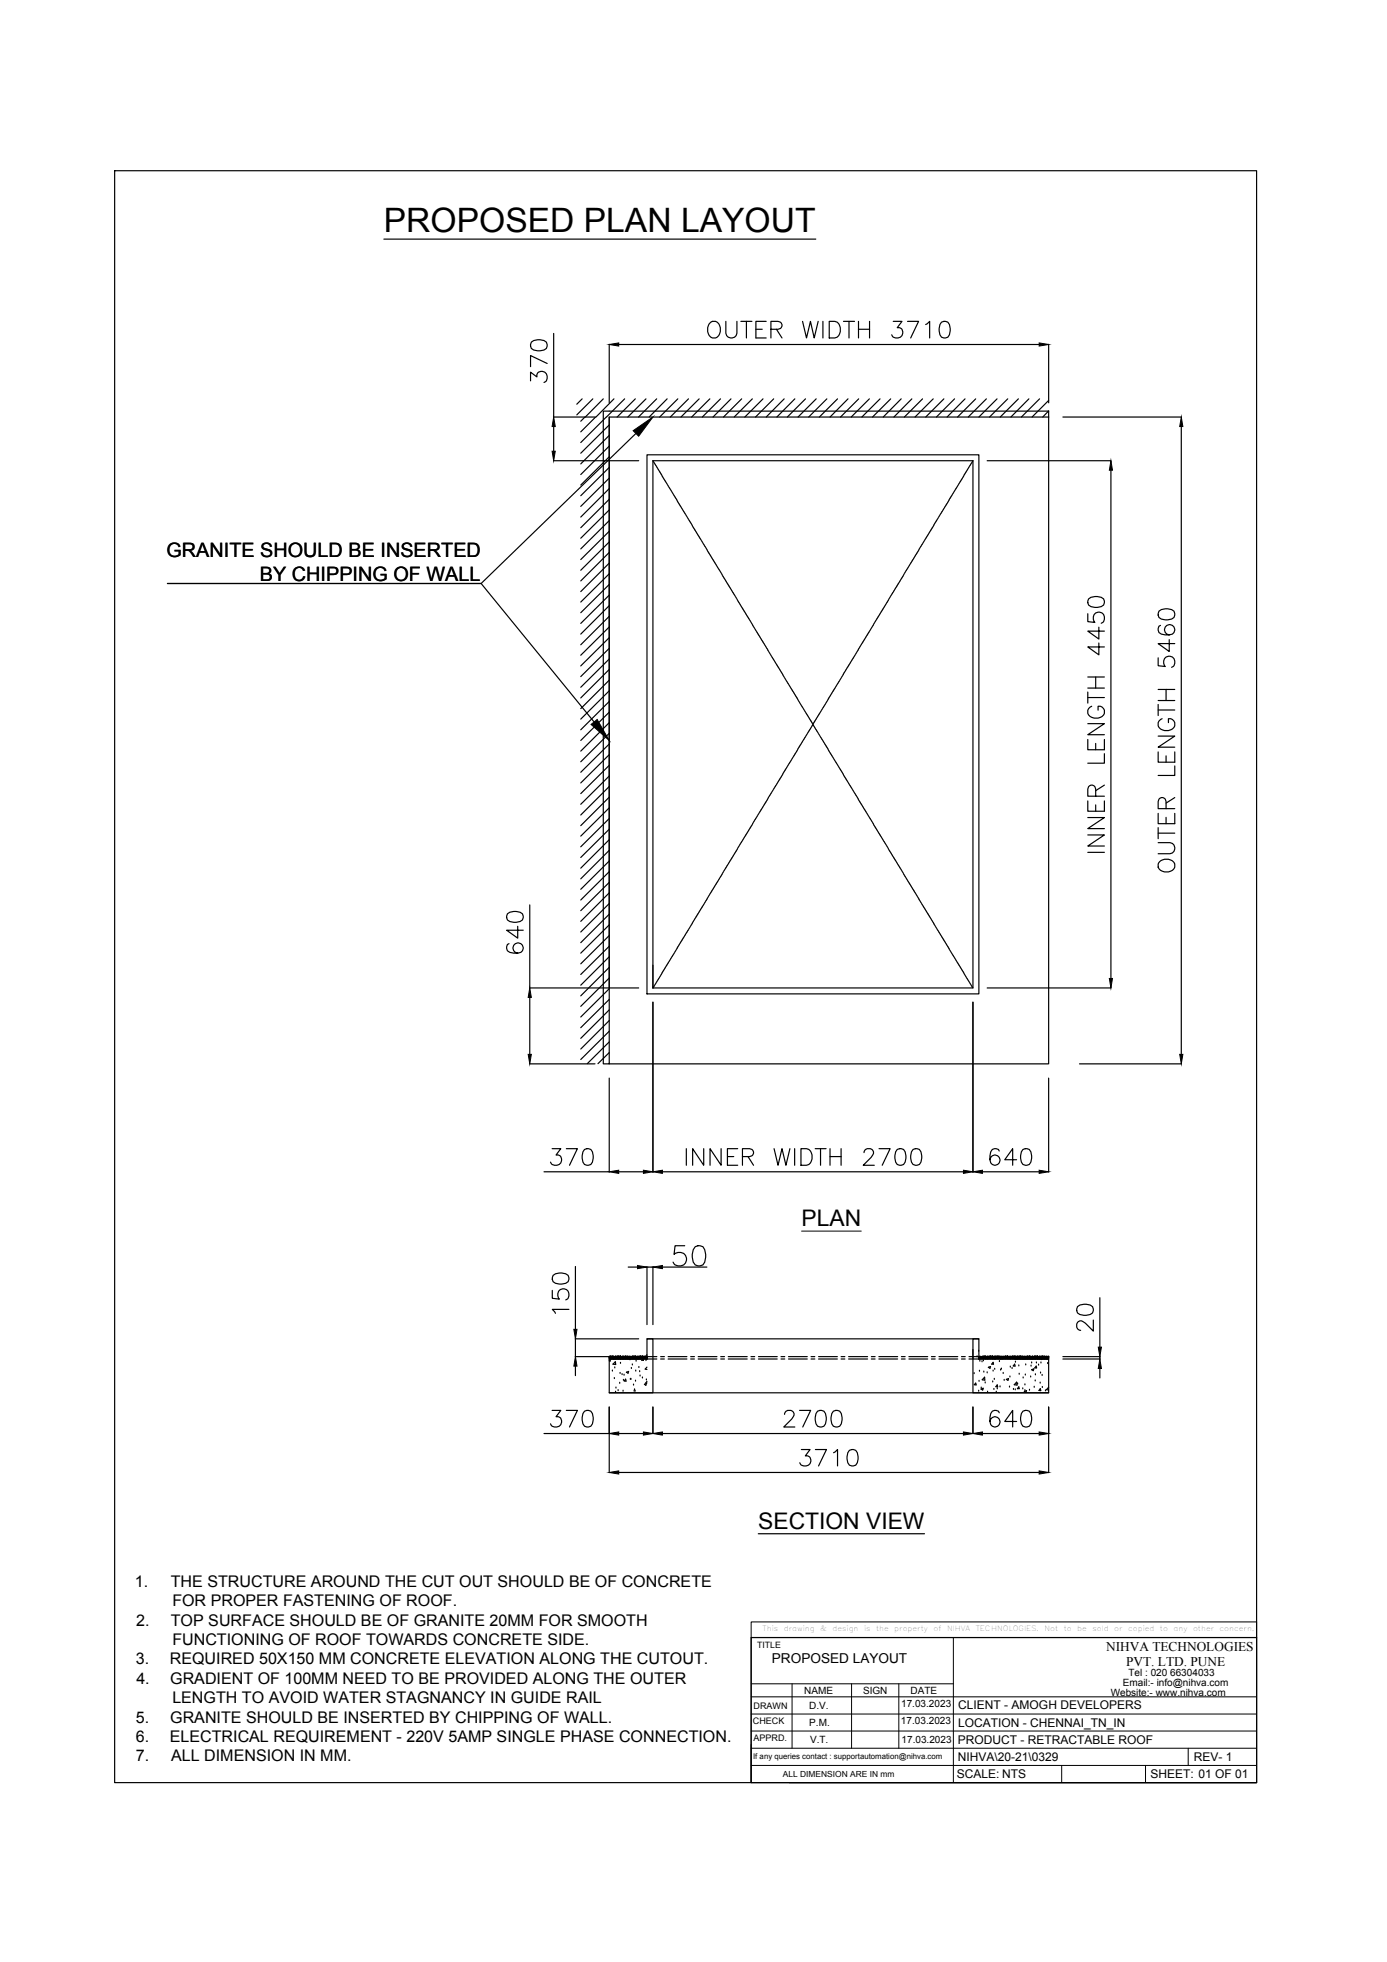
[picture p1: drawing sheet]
<svg xmlns="http://www.w3.org/2000/svg" width="297mm" height="420mm" viewBox="0 0 297 420" stroke-linecap="round" stroke-linejoin="round" font-family="sans-serif">
<defs><g id="words">
<text font-size="7.2" x="82.2" y="49.7">PROPOSED PLAN LAYOUT</text>
<g font-size="4.9">
<text x="171.7" y="262.6">PLAN</text>
<text x="162.4" y="327.4">SECTION VIEW</text>
</g>
<g font-size="4.3">
<text x="35.6" y="119.2">GRANITE SHOULD BE INSERTED</text>
<text x="55.7" y="124.3">BY CHIPPING OF WALL</text>
</g>
<g font-size="3.4">
<text x="28.9" y="339.8">1.</text>
<text x="36.6" y="339.8">THE STRUCTURE AROUND THE CUT OUT SHOULD BE OF CONCRETE</text>
<text x="36.9" y="344">FOR PROPER FASTENING OF ROOF.</text>
<text x="29.2" y="348.1">2.</text>
<text x="36.6" y="348.1">TOP SURFACE SHOULD BE OF GRANITE 20MM FOR SMOOTH</text>
<text x="36.9" y="352.3">FUNCTIONING OF ROOF TOWARDS CONCRETE SIDE.</text>
<text x="29.1" y="356.4">3.</text>
<text x="36.4" y="356.4">REQUIRED 50X150 MM CONCRETE ELEVATION ALONG THE CUTOUT.</text>
<text x="29.2" y="360.6">4.</text>
<text x="36.4" y="360.6">GRADIENT OF 100MM NEED TO BE PROVIDED ALONG THE OUTER</text>
<text x="36.9" y="364.8">LENGTH TO AVOID WATER STAGNANCY IN GUIDE RAIL</text>
<text x="29.1" y="368.9">5.</text>
<text x="36.4" y="368.9">GRANITE SHOULD BE INSERTED BY CHIPPING OF WALL.</text>
<text x="29.1" y="377.2">7.</text>
<text x="29.1" y="373.1">6.</text>
<text x="36.4" y="373.1">ELECTRICAL REQUIREMENT - 220V 5AMP SINGLE PHASE CONNECTION.</text>
<text x="36.7" y="377.2">ALL DIMENSION IN MM.</text>
</g>
<g font-size="2.9">
<text x="236.9" y="353.6">NIHVA TECHNOLOGIES</text>
<text x="165.3" y="356.1">PROPOSED LAYOUT</text>
<text x="241.2" y="356.9">PVT. LTD. PUNE</text>
</g>
<g font-size="2.6">
<text x="205.2" y="369.8">LOCATION - CHENNAI_TN_IN</text>
<text x="205.2" y="366.1">CLIENT - AMOGH DEVELOPERS</text>
<text x="205.1" y="377.1">NIHVA\20-21\0329</text>
<text x="205.1" y="373.5">PRODUCT - RETRACTABLE ROOF</text>
<text x="255.7" y="377.1">REV- 1</text>
<text x="204.9" y="380.8">SCALE: NTS</text>
<text x="246.4" y="380.8">SHEET: 01 OF 01</text>
</g>
<g font-size="2.1">
<text x="241.7" y="359">Tel : 020 66304033</text>
<text x="172.2" y="362.8">NAME</text>
<text x="173.3" y="366">D.V.</text>
<text x="184.8" y="362.8">SIGN</text>
<text x="193" y="365.4">17.03.2023</text>
<text x="195" y="362.8">DATE</text>
<text x="237.9" y="363.1">Website:- www.nihva.com</text>
<text x="240.5" y="361.1">Email:- info@nihva.com</text>
<text x="173.3" y="369.6">P.M.</text>
<text x="193" y="369.3">17.03.2023</text>
<text x="173.5" y="373.3">V.T.</text>
<text x="193.1" y="373.2">17.03.2023</text>
</g>
<g font-size="1.9">
<text x="162.1" y="353">TITLE</text>
<text x="161.4" y="366">DRAWN</text>
<text x="161.2" y="369.3">CHECK</text>
<text x="161.4" y="372.9">APPRD.</text>
</g>
<text font-size="1.8" x="167.7" y="380.6">ALL DIMENSION ARE IN mm</text>
<text font-size="1.7" x="161.3" y="376.7">If any queries contact : supportautomation@nihva.com</text>
<g font-size="1.6">
<text x="163.3" y="349.4">This</text>
<text x="167.9" y="349.4">drawing</text>
<text x="175.7" y="349.4">&amp;</text>
<text x="178.3" y="349.4">design</text>
<text x="187.6" y="349.4">the</text>
<text x="191.5" y="349.4">property</text>
<text x="199.9" y="349.4">of</text>
<text x="202.8" y="349.4">NIHVA</text>
<text x="209" y="349.4">TECHNOLOGIES.</text>
<text x="223.7" y="349.4">Not</text>
<text x="227.8" y="349.4">to</text>
<text x="230.7" y="349.4">be</text>
<text x="233.9" y="349.4">sold</text>
<text x="238.6" y="349.4">or</text>
<text x="241.6" y="349.4">copied</text>
<text x="248.4" y="349.4">to</text>
<text x="251.3" y="349.4">any</text>
<text x="255.5" y="349.4">other</text>
<text x="261.2" y="349.4">concern.</text>
</g>
</g></defs>
<!-- layer: 0 -->
<g fill="none" stroke="#000" stroke-width=".25">
<path d="M24.6 36.6h244.5v345.1h-244.5zM82.2 51.2h92.5M113.8 73.3a2.75 2.75 0 0 1 3.2 0 1.15 1.15 0 0 1-.5 1.7 2.94 2.94 0 0 1-2.7-.4l-.2-.5zM117.2 77.8l-3.6-1.7v2.4M118.6 71.4v17.9M130.5 73.7v12.6M132.5 73.8h90M151.9 69.3a1.31 1.31 0 0 1 1.5-.4 1.31 1.31 0 0 1 .9 1.3 1.56 1.56 0 0 1-.4 1.7 1.56 1.56 0 0 1-1.7 .3 2.21 2.21 0 0 1-.3-2.9zM155.4 68.8v2.6a1.2 1.2 0 0 0 1.2 1 1.2 1.2 0 0 0 1.2-1v-2.6M158.7 68.8h2.3M159.9 68.8v3.6M161.9 70.5h1.3"/>
<path d="M164.1 68.8h-2.2v3.6h2.2M165.1 70.5h1.5l.5-.2a.82 .82 0 0 0 0-1.3l-.5-.2h-1.5v3.6M166.3 70.5l1.2 1.9M171.9 68.8l.8 3.6 .9-3.6 .8 3.6 .8-3.6M176.2 68.8v3.6M177.6 68.8h1.2a1.9 1.9 0 0 1 1.2 1.8 1.9 1.9 0 0 1-1.2 1.8h-1.2zM180.6 68.8h2.4M181.8 68.8v3.6M183.9 70.5h2.3M183.9 68.8v3.6M186.2 68.8v3.6M191.3 68.8h1.9l-1 1.4a1.14 1.14 0 0 1 1.2 1.3 1.14 1.14 0 0 1-1.6 .9l-.5-.2-.3-.5"/>
<path d="M194.4 68.8h2.3l-1.7 3.6M198.2 69.5l.9-.7v3.6M201.6 69a1.15 1.15 0 0 1 1.7 .5 2.94 2.94 0 0 1-.3 2.7 1.15 1.15 0 0 1-1.7-.5 2.94 2.94 0 0 1 .3-2.7zM224.6 73.7v12.6M113.6 81.6v-1.9l1.4 1a1.14 1.14 0 0 1 1.3-1.2 1.14 1.14 0 0 1 .9 1.6l-.2 .5-.5 .3M118.5 89.3h8.9M118.5 98.7h18.3M118.6 91.3v5.3M124.7 85.4l-1.2 1.2M125.3 89.3l-.9 .9M127 85.4l-3.5 3.4M127.6 89.3l-3.2 3.2"/>
<path d="M129.2 85.4l-3.9 3.9M129.8 89.3l-5.4 5.5M130.5 89.3h94.1v138.5h-94.1zM130.5 89.3v122.3M130.5 93.2l-6.1 6.1M130.5 91l-6.1 6.1M130.5 95.5l-6.1 6.1M130.5 97.8l-6.1 6.1M131.5 85.4l-3.9 3.9M133.8 85.4l-3.9 3.9M136.1 85.4l-3.9 3.9M136.2 92.8l-33.2 32.2h-67.1h67.1l24.3 29.6"/>
<path d="M138.3 85.4l-3.8 3.9M138.6 97.4h71v115.4h-71zM139.8 98.7h68.6v112.9h-68.6zM140.6 85.4l-3.9 3.9M142.9 85.4l-3.9 3.9M145.2 85.4l-3.9 3.9M147.4 85.4l-3.8 3.9M149.7 85.4l-3.9 3.9M152 85.4l-3.9 3.9M154.3 85.4l-3.9 3.9M156.5 85.4l-3.8 3.9M158.8 85.4l-3.9 3.9"/>
<path d="M161.1 85.4l-3.9 3.9M163.4 85.4l-3.9 3.9M165.7 85.4l-3.9 3.9M167.9 85.4l-3.8 3.9M170.2 85.4l-3.8 3.9M172.5 85.4l-3.9 3.9M174.8 85.4l-3.9 3.9M177.1 85.4l-3.9 3.9M179.4 85.4l-3.9 3.9M181.6 85.4l-3.8 3.9M183.9 85.4l-3.9 3.9M186.2 85.4l-3.9 3.9"/>
<path d="M188.5 85.4l-3.9 3.9M190.8 85.4l-3.9 3.9M193 85.4l-3.9 3.9M195.3 85.4l-3.9 3.9M197.6 85.4l-3.9 3.9M199.9 85.4l-3.9 3.9M202.1 85.4l-3.9 3.9M204.4 85.4l-3.9 3.9M206.7 85.4l-3.9 3.9M209 85.4l-3.9 3.9M211.2 85.4l-3.9 3.9M211.4 98.7h26.5"/>
<path d="M213.5 85.4l-3.9 3.9M215.8 85.4l-3.9 3.9M218.1 85.4l-3.9 3.9M220.3 85.4l-3.8 3.9M222.6 85.4l-3.9 3.9M224.6 88h-95.4v139.8h1.3M224.6 88v1.3M224.6 85.8l-3.6 3.5M224.6 88l-1.3 1.3M227.6 89.3h25.4M253 91.3v134.5M130.5 118.3l-6.1 6.1"/>
<path d="M130.5 100.1l-6.1 6.1M130.5 102.4l-6.1 6M130.5 104.6l-6.1 6.1M130.5 106.9l-6.1 6.1M130.5 109.2l-6.1 6.1M130.5 111.5l-6.1 6M130.5 113.8l-6.1 6M130.5 116.1l-6.1 6M237.9 100.7v108.8M130.5 120.6l-6.1 6.1M130.5 122.9l-6.1 6M130.5 125.2l-6.1 6"/>
<path d="M130.5 127.5l-6.1 6M130.5 129.7l-6.1 6.1M130.5 132l-6.1 6.1M130.5 134.3l-6.1 6M130.5 136.6l-6.1 6M130.5 138.8l-6.1 6.1M233 131.4v1.7l1.5 .2a1.26 1.26 0 0 1 0-1.9 1.26 1.26 0 0 1 1.8 .2 1.26 1.26 0 0 1-.5 1.9M233.1 128.3a2.75 2.75 0 0 1 3.2 0 1.12 1.12 0 0 1-.5 1.6 2.94 2.94 0 0 1-2.7-.3l-.1-.5zM235.3 137.7v2.5l-2.3-1.7h3.5M235.3 134.3v2.5l-2.3-1.6h3.5M248.2 130.9a2.75 2.75 0 0 1 3.2 0 1.15 1.15 0 0 1-.5 1.7 2.94 2.94 0 0 1-2.7-.4l-.2-.5zM248.5 133.9a1.05 1.05 0 0 0-.3 1.6 3.2 3.2 0 0 0 2.9 .3 1.1 1.1 0 0 0 .1-1.8 1.1 1.1 0 0 0-1.7 .4 1.1 1.1 0 0 0 .9 1.6"/>
<path d="M250.4 137v2.5l-2.4-1.7h3.6M130.5 143.4l-6.1 6.1M130.5 141.1l-6.1 6.1M130.5 145.7l-6.1 6.1M130.5 147.9l-6.1 6.1M130.5 150.2l-6.1 6.1M130.5 152.5l-6.1 6.1M130.5 154.8l-6.1 6.1M130.5 157l-6.1 6.1M130.5 159.3l-6.1 6.1M233 158.4v2.2h3.5v-2.2M233 155h3.5l-3.5 2.3h3.5"/>
<path d="M233 149.4h3.5M233 148.2v2.4M233 147.3h3.5M233 145h3.5M233.8 151.2a1.31 1.31 0 0 0-.8 1.5 1.31 1.31 0 0 0 1.3 1.1 1.56 1.56 0 0 0 1.7-.4 1.56 1.56 0 0 0 .3-1.6l-.6-.6h-.5v.9M234.7 145v2.3M234.7 159.2v1.4M248 157.6h3.6l-3.6 2.4h3.6M248 140.9v1.7l1.6 .1a1.26 1.26 0 0 1-.1-1.9 1.26 1.26 0 0 1 1.9 .3 1.26 1.26 0 0 1-.5 1.8M248 150.9v2.3M248 152h3.6M248 150h3.6"/>
<path d="M248 147.6h3.6M248.9 153.9a1.31 1.31 0 0 0-.9 1.5 1.31 1.31 0 0 0 1.4 1 1.56 1.56 0 0 0 1.7-.3 1.56 1.56 0 0 0 .3-1.7l-.7-.5h-.5v.9M249.7 147.6v2.4M130.5 161.6l-6.1 6.1M130.5 163.9l-6.1 6.1M130.5 166.2l-6.1 6M130.5 168.4l-6.1 6.1M130.5 170.7l-6.1 6.1M130.5 173l-6.1 6.1M130.5 175.3l-6.1 6M130.5 177.6l-6.1 6M130.5 179.8l-6.1 6.1"/>
<path d="M233 178.8h3.5l-3.5 2.4h3.5M233 175.1h3.5l-3.5 2.3h3.5M233 171.5v2.2h3.5v-2.2M234.7 170.5v-1.5l-.2-.5a.82 .82 0 0 0-1.4 0l-.1 .5v1.5h3.5M234.7 172.4v1.3M236.5 161.4v2h-3.5M236.5 168.1l-1.8 1.2M248 174.2v2.2h3.6v-2.2M248 161v2.2h3.6v-2.2M248 178.4h3.6M248 177.2v2.4M249.7 173.2v-1.6l-.1-.5a.82 .82 0 0 0-1.4 0l-.2 .5v1.6h3.6"/>
<path d="M249.7 161.9v1.3M249.7 175v1.4M251.6 164v2.1h-3.6M251.6 170.8l-1.9 1.2M108.7 195.7a2.75 2.75 0 0 1 3.2 0 1.12 1.12 0 0 1-.5 1.6 2.94 2.94 0 0 1-2.7-.3l-.2-.5zM110.9 198.4v2.5l-2.4-1.7h3.6M113.5 193.8v17.8M130.5 182.1l-6.1 6.1M130.5 184.4l-6.1 6M130.5 186.7l-6.1 6M130.5 189l-6.1 6M130.5 191.2l-6.1 6.1"/>
<path d="M130.5 193.5l-6.1 6.1M130.5 195.8l-6.1 6.1M130.5 198.1l-6.1 6M233 182.5h3.5M248 180.5h2.6a1.2 1.2 0 0 1 1 1.1 1.2 1.2 0 0 1-1 1.2h-2.6M248.5 184.3a2.09 2.09 0 0 1 3.1 .7 1.64 1.64 0 0 1-2.2 1.7 1.33 1.33 0 0 1-1.3-.9 1.33 1.33 0 0 1 .4-1.5zM109 202.1a1.05 1.05 0 0 0-.3 1.5 3.2 3.2 0 0 0 2.8 .3 1.1 1.1 0 0 0 .2-1.7 1.1 1.1 0 0 0-1.8 .4 1.1 1.1 0 0 0 1 1.5M113.4 211.6h23.4M113.5 213.6v12.2M130.5 200.3l-6.1 6.1M130.5 202.6l-6.1 6.1M130.5 204.9l-6.1 6.1"/>
<path d="M130.5 207.2l-6.1 6.1M130.5 209.5l-6.1 6M130.5 211.7l-6.1 6.1M130.5 214l-6.1 6.1M130.5 216.3l-6.1 6.1M130.5 218.6l-6.1 6M139.8 214.6v36.4M208.4 214.6v36.4M211.4 211.6h26.5M113.4 227.8h14M130.5 230.9v20.1M130.5 220.8l-6.1 6.1"/>
<path d="M130.5 223.1l-4.7 4.7M130.5 225.4l-2.4 2.4M130.5 227.7l-.2 .1M224.6 230.9v20.1M231.2 227.8h21.8M116.5 250.9h14M118.2 246h1.9l-1 1.3a1.14 1.14 0 0 1 1.2 1.4 1.14 1.14 0 0 1-1.6 .8l-.5-.1-.3-.5M121.3 246h2.4l-1.7 3.5M125.2 246.2a1.15 1.15 0 0 1 1.7 .5 2.94 2.94 0 0 1-.4 2.7 1.15 1.15 0 0 1-1.7-.5 2.94 2.94 0 0 1 .4-2.7zM132.5 250.9h5.3M141.9 250.9h64.4M147 246v3.5"/>
<path d="M150.7 246v3.5l-2.4-3.5v3.5M154.4 246v3.5l-2.3-3.5v3.5M155.8 247.7h1.3M158 246h-2.2v3.5h2.2M159 247.7h1.5l.5-.2a.82 .82 0 0 0 0-1.3l-.5-.2h-1.5v3.5M160.2 247.7l1.2 1.8M165.8 246l.8 3.5 .9-3.5 .8 3.5 .9-3.5M170.2 246v3.5M171.5 246h1.2a1.9 1.9 0 0 1 1.3 1.8 1.9 1.9 0 0 1-1.3 1.7h-1.2zM174.6 246h2.3M175.7 246v3.5M177.8 247.7h2.3"/>
<path d="M177.8 246v3.5M180.1 246v3.5M185 246.8a.88 .88 0 0 1 .7-.8h.7a.87 .87 0 0 1 .5 1.3l-2 2.2h2.3M188.3 246h2.3l-1.7 3.5M192.2 246.2a1.15 1.15 0 0 1 1.6 .5 2.94 2.94 0 0 1-.3 2.7 1.15 1.15 0 0 1-1.7-.5 2.94 2.94 0 0 1 .4-2.7zM195.5 246.2a1.15 1.15 0 0 1 1.7 .5 2.94 2.94 0 0 1-.3 2.7 1.15 1.15 0 0 1-1.7-.5 2.94 2.94 0 0 1 .3-2.7zM210.4 250.9h12.1M214 246.5a1.01 1.01 0 0 0-1.5-.3 3.2 3.2 0 0 0-.3 2.8 1.08 1.08 0 0 0 1.7 .1 1.08 1.08 0 0 0-.4-1.7 1.08 1.08 0 0 0-1.5 1M217.7 248.4h-2.5l1.7-2.4v3.5M219.1 246.2a1.15 1.15 0 0 1 1.7 .5 2.94 2.94 0 0 1-.4 2.7 1.15 1.15 0 0 1-1.7-.5 2.94 2.94 0 0 1 .4-2.7zM118.3 276.3v1.7l1.5 .2a1.26 1.26 0 0 1 0-1.9 1.26 1.26 0 0 1 1.9 .2 1.26 1.26 0 0 1-.5 1.9M118.4 273.1a2.75 2.75 0 0 1 3.3 0 1.15 1.15 0 0 1-.5 1.7 2.94 2.94 0 0 1-2.8-.3l-.1-.5z"/>
<path d="M123.2 271.2v13.5M134.5 271.3h2M138.6 271.3v12.4M138.6 271.3h1.2M139.8 271.3v12.4M141.9 271.3h9.5M146.6 266.8h-2l-.2 1.8a1.52 1.52 0 0 1 2.3 0 1.52 1.52 0 0 1-.3 2.3 1.52 1.52 0 0 1-2.3-.6M148.9 267a1.36 1.36 0 0 1 2 .6 3.6 3.6 0 0 1-.4 3.3 1.41 1.41 0 0 1-2-.6 3.5 3.5 0 0 1 .4-3.3zM230.8 279.8a2.75 2.75 0 0 1 3.2 0 1.15 1.15 0 0 1-.5 1.7 2.94 2.94 0 0 1-2.7-.3l-.2-.5zM235.5 277.9v10.6M121.8 280.4h-3.5l.7 .8M123.2 290.5h13.6"/>
<path d="M123.2 286.7h13.6M123.2 286.7v3.8M123.2 292.6v2M130.5 290.6h.1M130.5 290.8h.1M130.5 290.5h8.1v.5h-8.1zM130.5 290.5v.1M130.5 298.3h94.1M130.5 291.2l.3-.1-.2 .4-.1-.1M130.6 290.9l-.1 .1M130.6 290.7h.1M130.6 290.5l-.1 .1"/>
<path d="M130.6 290.8l-.1 .1M130.6 290.6h.1M130.6 290.6l-.1 .1M130.7 291h.1M130.7 290.9l-.1 .1M130.7 290.9h.1M130.7 290.5v.1M130.7 290.7l-.1 .2M130.8 290.7h.1M130.8 290.6l-.2 .1M130.8 290.5h.1M130.8 291h.1"/>
<path d="M130.9 290.8l-.2 .2M130.9 290.8h.1M130.9 290.7l-.1 .1M130.9 290.6h.1M130.9 290.5l-.1 .1M131 290.9h.1M131 290.9l-.1 .1M131 290.8l-.1 .1M131.1 290.6h.1M131.1 290.5l-.2 .1M131.1 290.6l-.2 .2M131.1 293.6h.1"/>
<path d="M131.1 290.9h.1M131.1 290.5v.1M131.1 290.9l-.1 .1M131.2 290.7l-.2 .2M131.2 290.6h.1M131.2 291h.1M131.2 290.6l-.1 .1M131.3 290.5h.1M131.3 291h.1M131.3 290.9l-.2 .1M131.3 290.8h.1M131.3 290.7l-.1 .2"/>
<path d="M131.4 290.7h.1M131.4 290.6l-.2 .1M131.4 291h.1M131.4 291.1h.1M131.4 290.9h.1M131.4 290.8l-.1 .1M131.5 290.6l-.1 .2M131.5 290.6h.1M131.5 290.5l-.1 .1M131.6 295.2h.1M131.6 290.9h.1M131.6 290.9l-.2 .1"/>
<path d="M131.6 290.7h.1M131.6 290.5l-.1 .1M131.6 290.8l-.2 .1M131.7 292.9h.1M131.7 290.6l-.2 .2M131.7 291h.1M131.7 290.9l-.1 .1M131.7 290.9h.1M131.7 290.5v.1M131.7 290.7l-.1 .2M131.8 291.6l.1 .6-.6-.1zM131.8 290.7h.1"/>
<path d="M131.8 290.6l-.1 .1M131.8 298.1h.1M131.8 290.6h.1M131.8 291h.1M131.9 291h.1M131.9 290.9l-.2 .1M131.9 297.3h.1M131.9 290.8h.1M131.9 290.7l-.1 .1M132 290.5l-.2 .2M132 290.9l-.1 .1M132 290.8h.1"/>
<path d="M132 290.8l-.1 .1M132.1 290.6h.1M132.1 290.5l-.1 .1M132.1 290.6l-.2 .2M132.1 290.9l-.1 .1M132.2 290.9h.1M132.2 290.8l-.2 .1M132.2 290.7h.1M132.2 290.5l-.1 .1M132.2 290.6l-.1 .1M132.2 290.6h.1M132.3 290.5v.1"/>
<path d="M132.3 290.9l-.1 .1M132.3 290.9h.1M132.3 290.7l-.1 .2M132.4 297.8h.1M132.4 290.7h.1M132.4 290.6l-.2 .1M132.4 290.5h.1M132.4 290.9h.1M132.4 291h.1M132.5 290.8l-.2 .2M132.5 290.6h.1M132.5 290.7l-.2 .1"/>
<path d="M132.5 290.5l-.1 .1M132.5 290.9v.1M132.6 290.9h.1M132.6 290.8l-.1 .1M132.6 290.8h.1M132.6 290.5l-.1 .1M132.6 290.6l-.1 .2M132.7 290.6h.1M132.7 296.2h.1M132.7 290.9l-.1 .1M132.8 290.9h.1M132.8 290.5l-.1 .1"/>
<path d="M132.8 290.7l-.2 .2M132.8 294.1h.1M132.8 290.7h.1M132.8 290.6l-.1 .1M132.8 291.1h.1M132.8 290.6h.1M132.8 291h.1M132.9 292h.1M132.9 290.5h.1M132.9 291h.1M132.9 290.9l-.1 .1M132.9 290.7l-.1 .2"/>
<path d="M133 290.7h.1M133 290.6l-.2 .1M133 290.9h.1M133 291h-.1M133.1 290.8h.1M133.1 290.8l-.2 .1M133.1 290.5l-.1 .1M133.1 290.6l-.2 .2M133.1 290.9v.1M133.2 290.9h.1M133.2 290.8l-.1 .1M133.2 294.4h.1"/>
<path d="M133.2 290.7h.1M133.2 290.5l-.1 .1M133.2 290.6l-.1 .2M133.3 290.6h.1M133.3 291h.1M133.3 290.9l-.1 .1M133.4 290.9h.1M133.4 290.5l-.1 .1M133.4 290.7l-.2 .2M133.4 290.6l-.1 .1M133.4 297.9h.1M133.4 290.6h.1"/>
<path d="M133.4 291h.1M133.5 290.8h.1M133.5 290.9l-.2 .1M133.5 295.6h.1M133.5 290.6h.1M133.5 290.7l-.1 .1M133.6 290.5l-.2 .2M133.6 290.9l-.1 .1M133.6 290.9h.1M133.6 290.8l-.1 .1M133.6 294.5h.1M133.6 290.8h.1"/>
<path d="M133.6 290.6l-.1 .2M133.7 290.6h.1M133.7 290.5l-.1 .1M133.7 290.9l-.1 .1M133.8 290.9h.1M133.8 290.5l-.1 .1M133.8 290.8l-.2 .1M133.8 290.7h.1M133.8 290.6l-.1 .1M133.9 291h.1M133.9 290.5v.1M133.9 290.9l-.2 .1"/>
<path d="M133.9 290.7h.1M133.9 290.7l-.1 .2M134 290.5h.1M134 295.3l.1 .5-.4-.1zM134 290.6l-.2 .1M134 291h.1M134 290.9h.1M134 290.8l-.1 .2M134.1 290.8h.1M134.1 290.7l-.2 .1M134.1 290.6h.1M134.1 290.5l-.1 .1"/>
<path d="M134.2 293.9l.4-.2-.1 .4zM134.2 290.9l-.1 .1M134.2 290.9h.1M134.2 290.8l-.1 .1M134.2 290.8h.1M134.2 290.5v.1M134.2 290.6l-.1 .2M134.3 290.6h.1M134.3 290.9l-.1 .1M134.4 290.5l-.1 .1M134.4 290.7l-.2 .2M134.4 290.7h.1"/>
<path d="M134.4 291h.1M134.4 290.6l-.1 .1M134.5 290.6h.1M134.5 291h.1M134.5 290.8h.1M134.5 290.9l-.2 .1M134.5 290.7l-.1 .2M134.6 290.6l-.2 .1M134.6 291h-.1M134.6 290.9h.1M134.6 290.8l-.1 .1M134.7 290.8h.1"/>
<path d="M134.7 290.6l-.2 .2M134.7 290.6h.1M134.7 290.5l-.1 .1M134.7 290.9v.1M134.8 290.9h.1M134.8 290.8l-.1 .1M134.8 290.5l-.1 .1M134.8 290.6l-.1 .2M134.9 290.6h.1M134.9 291h.1M134.9 291.2h.1M134.9 290.9h.1"/>
<path d="M134.9 290.5v.1M134.9 290.9l-.2 .1M135 290.7h.1M135 290.7l-.2 .2M135 295.4h.1M135 290.6l-.2 .1M135 291h.1M135 290.9l-.1 .1M135.1 290.8h.1M135.1 290.7l-.1 .1M135.1 295.4h.1M135.1 290.6h.1"/>
<path d="M135.1 290.5l-.1 .2M135.2 290.9l-.1 .1M135.2 293.1h.1M135.2 290.9h.1M135.2 290.8l-.1 .1M135.3 290.8h.1M135.3 290.5l-.1 .1M135.3 290.6l-.2 .2M135.3 290.9l-.1 .1M135.4 290.7h.1M135.4 290.5l-.1 .1M135.4 290.8l-.2 .1"/>
<path d="M135.4 292.3h.1M135.4 290.6h.1M135.4 290.6l-.1 .1M135.5 291h.1M135.5 290.9l-.2 .1M135.5 290.9h.1M135.5 290.5v.1M135.5 290.7l-.1 .2M135.6 290.7h.1M135.6 290.6l-.2 .1M135.6 290.5h.1M135.6 291h.1"/>
<path d="M135.6 290.8l-.1 .2M135.7 296.6h.1M135.7 290.8h.1M135.7 290.7l-.1 .1M135.7 290.6h.1M135.7 290.5l-.1 .1M135.8 290.9l-.1 .1M135.8 297.9h.1M135.8 290.8l-.2 .1M135.8 290.8h.1M135.8 290.5l-.1 .1M135.8 290.6l-.1 .2"/>
<path d="M135.9 297.6h.1M135.9 290.6h.1M135.9 290.9h.1M135.9 290.5v.1M135.9 290.9l-.1 .1M136 290.7l-.2 .2M136 297.9h.1M136 290.6h.1M136 291h.1M136 290.6l-.2 .1M136.1 290.5h.1M136.1 291h.1"/>
<path d="M136.1 290.9l-.2 .1M136.1 295.8h.1M136.1 290.8h.1M136.1 290.7l-.1 .2M136.1 293.6h.1M136.1 290.7h.1M136.1 290.6l-.1 .1M136.2 291h-.1M136.2 291.5h.1M136.2 290.9h.1M136.2 290.8l-.1 .1M136.3 290.6l-.2 .2"/>
<path d="M136.3 290.6h.1M136.3 290.5l-.1 .1M136.4 290.9h.1M136.4 290.9l-.2 .1M136.4 290.7h.1M136.4 290.5l-.1 .1M136.4 290.8l-.2 .1M136.4 290.6l-.1 .2M136.5 291h.1M136.5 290.9l-.1 .1M136.5 290.9h.1M136.5 290.5v.1"/>
<path d="M136.5 290.7l-.1 .2M136.6 290.7h.1M136.6 290.6l-.2 .1M136.6 290.6h.1M136.6 291h.1M136.7 291h.1M136.7 290.9l-.2 .1M136.7 290.8h.1M136.7 290.7l-.1 .1M136.7 290.5l-.1 .2M136.8 290.9l-.1 .1M136.8 292.8h.1"/>
<path d="M136.8 290.8h.1M136.8 290.8l-.1 .1M136.9 290.6h.1M136.9 290.5l-.2 .1M136.9 290.6l-.2 .2M136.9 290.9l-.1 .1M136.9 290.9h.1M136.9 290.8l-.1 .1M137 293.7h.1M137 290.7h.1M137 290.5l-.1 .1M137 290.6l-.1 .1"/>
<path d="M137 290.6h.1M137.1 294.7h.1M137.1 290.5v.1M137.1 290.9l-.2 .1M137.1 290.9h.1M137.1 290.7l-.1 .2M137.2 290.7h.1M137.2 290.6l-.2 .1M137.2 290.5h.1M137.2 290.9h.1M137.2 291h.1M137.2 290.8l-.1 .2"/>
<path d="M137.3 290.6h.1M137.3 290.7l-.2 .1M137.3 290.5l-.1 .1M137.4 290.9l-6.9 .1v7.3h9.3v-11.6h-1.2v4.3M137.4 290.9h.1M137.4 290.5l-.1 .1M137.4 290.8l-.2 .1M137.5 290.6h.1M137.5 290.6l-.2 .2M137.5 290.9l-.1 .1M137.5 290.9h.1M137.5 290.5v.1"/>
<path d="M137.5 290.7l-.1 .2M137.6 295.1h.1M137.6 290.7h.1M137.6 290.6l-.1 .1M137.6 290.6h.1M137.6 291h.1M137.7 290.5h.1M137.7 291h.1M137.7 290.9l-.2 .1M137.7 290.9l.1 .4h-.4zM137.7 290.7l-.1 .2M137.8 290.7h.1"/>
<path d="M137.8 290.6l-.2 .1M137.8 290.9h.1M137.8 291h-.1M137.8 290.8h.1M137.8 290.8l-.1 .1M137.9 290.5l-.1 .1M137.9 290.6l-.2 .2M137.9 290.9l-.1 .1M138 290.9h.1M138 290.8l-.2 .1M138 290.7h.1M138 296.4l.4-.1-.1 .4z"/>
<path d="M138 290.5l-.1 .1M138 290.6l-.1 .2M138 290.6h.1M138.1 291h.1M138.1 290.9l-.1 .1M138.1 290.9h.1M138.1 290.5v.1M138.1 290.7l-.1 .2M138.2 290.6l-.2 .1M138.2 290.6h.1M138.2 291h.1M138.3 290.8h.1"/>
<path d="M138.3 290.9l-.2 .1M138.3 290.6h.1M138.3 290.7l-.2 .1M138.3 291.4h.1M138.3 290.5l-.1 .2M138.3 290.9v.1M138.4 290.9h.1M138.4 290.8l-.1 .1M138.4 295.5h.1M138.4 290.8h.1M138.4 290.6l-.1 .2M138.5 290.6h.1"/>
<path d="M138.5 290.5l-.2 .1M138.5 290.3h.1M138.5 290.9l-.1 .1M138.6 290.9h.1M138.6 291h2.1M138.6 295.8l-.3 .3h.3M138.6 292.8l-.4 .4 .4 .1M138.6 290.6l-.1 .1M138.6 290.8l-.2 .1M138.6 291h-.1M138.6 286.7h71M140.7 290.5l-2.2 .1"/>
<path d="M141.5 290.5h.8M141.5 291h.8M143.1 290.5h4M143.1 291h4M147.9 290.5h.8M147.9 291h.8M149.5 290.5h4M149.5 291h4M154.3 290.5h.9M154.3 291h.9M156 290.5h4M156 291h4"/>
<path d="M160.8 290.5h.8M160.8 291h.8M162.4 290.5h4.1M162.4 291h4.1M167.3 290.5h.8M167.3 291h.8M168.9 290.5h4M168.9 291h4M173.7 290.5h.8M173.7 291h.8M175.3 290.5h4M175.3 291h4"/>
<path d="M180.1 290.5h.8M180.1 291h.8M181.7 290.5h4.1M181.7 291h4.1M186.6 290.5h.8M186.6 291h.8M188.2 290.5h4M188.2 291h4M193 290.5h.8M193 291h.8M194.6 290.5h4.1M194.6 291h4.1"/>
<path d="M199.5 290.5h.8M199.5 291h.8M201.1 290.5h4M201.1 291h4M205.9 290.5h.8M205.9 291h.8M207.5 290.5h2.1M207.5 291h2.1M208.4 289v9.3h16.2v-7.3h-7.4M208.4 291v-4.3h1.2v4.3M208.6 294.2h.1M209 296.2v.4l-.3-.1z"/>
<path d="M209.3 290.6h.1M209.6 297.9h.1M209.6 289.4h.1M209.6 290.5h15v.5h-15zM209.7 295.8h.1M209.7 290.9h.1M209.7 290.8h.1M209.8 293.7h.1M209.8 290.5l-.1 .1M209.8 290.6l-.1 .1M209.8 290.6h.1M209.8 291h.1"/>
<path d="M209.8 291.5h.1M209.8 290.9h.1M209.8 290.5v.1M209.8 290.9l-.1 .1M209.9 290.7h.1M209.9 290.7l-.2 .2M209.9 290.6l-.1 .1M209.9 291h.1M210 291h.1M210 290.9l-.2 .1M210 290.8h.1M210 290.7l-.1 .1"/>
<path d="M210.1 290.6h.1M210.1 290.5l-.2 .2M210.1 297.5l.5-.2-.2 .4zM210.1 290.9v.1M210.1 297.3h.1M210.1 290.9h.1M210.1 290.8l-.1 .1M210.2 290.8h.1M210.2 290.5l-.1 .1M210.2 290.6l-.1 .2M210.3 290.9l-.2 .1M210.3 291.6h.1"/>
<path d="M210.3 290.7h.1M210.3 290.5l-.1 .1M210.3 290.8l-.2 .1M210.4 290.6l-.2 .1M210.4 291h.1M210.4 297.7h.1M210.4 290.5v.1M210.4 290.9l-.1 .1M210.5 290.7h.1M210.5 290.7l-.2 .2M210.5 290.5h.1M210.5 290.6l-.1 .1"/>
<path d="M210.5 291h.1M210.6 290.9h.1M210.6 290.8l-.2 .2M210.6 291.4h.1M210.6 290.8h.1M210.6 290.7l-.1 .1M210.7 290.6h.1M210.7 290.5l-.2 .1M210.7 293.8h.1M210.7 290.9l-.1 .1M210.7 290.8l-.1 .1M210.8 290.8h.1"/>
<path d="M210.8 290.5l-.1 .1M210.8 290.6l-.1 .2M210.8 290.6h.1M210.9 290.9h.1M210.9 294.9v.7l-.5-.1zM210.9 290.9l-.2 .1M210.9 290.5l-.1 .1M210.9 290.7l-.2 .2M210.9 290.6h.1M210.9 291h.1M210.9 290.6l-.1 .1M211 296.1h.1"/>
<path d="M211 290.5h.1M211 291h.1M211 290.9l-.1 .1M211 290.8h.1M211 290.7l-.1 .2M211.1 290.7h.1M211.1 290.6l-.2 .1M211.1 291h.1M211.2 290.9h.1M211.2 290.8l-.2 .1M211.2 290.6l-.1 .2M211.2 290.6h.1"/>
<path d="M211.2 290.5l-.1 .1M211.3 290.9h.1M211.3 290.9l-.1 .1M211.3 290.7h.1M211.3 290.5l-.1 .1M211.3 290.8l-.1 .1M211.4 290.6l-.2 .2M211.4 294h.1M211.4 291h.1M211.4 290.9l-.1 .1M211.5 290.9h.1M211.5 290.5l-.1 .1"/>
<path d="M211.5 290.7l-.2 .2M211.5 298.1h.1M211.5 290.7h.1M211.5 290.6l-.1 .1M211.5 290.6h.1M211.5 291h.1M211.6 291h.1M211.6 290.9l-.1 .1M211.6 290.8h.1M211.7 292.8l.4-.2-.1 .4zM211.7 290.5l-.2 .2M211.7 290.9l-.1 .1"/>
<path d="M211.8 290.8h.1M211.8 290.8l-.2 .1M211.8 290.6h.1M211.8 290.5l-.3 .3M211.8 290.6l-.2 .2M211.8 290.9v.1M211.9 290.9h.1M211.9 290.7h.1M211.9 290.5l-.1 .1M211.9 290.8l-.1 .1M212 290.6h.1M212 290.6l-.2 .1"/>
<path d="M212 291h.1M212 290.5v.1M212 290.9l-.1 .1M212 290.9h.1M212 290.7l-.1 .2M212.1 290.7h.1M212.1 290.6l-.1 .1M212.1 290.5h.1M212.1 291h.1M212.2 290.8l-.2 .2M212.2 290.8h.1M212.2 290.7l-.1 .1"/>
<path d="M212.3 290.6h.1M212.3 290.5l-.2 .1M212.3 290.9h.1M212.3 290.9l-.1 .1M212.3 290.8l-.1 .1M212.4 290.6h.1M212.4 290.5l-.1 .1M212.4 290.6l-.2 .2M212.4 290.9l-.1 .1M212.5 290.9h.1M212.5 290.5l-.1 .1M212.5 290.7l-.2 .2"/>
<path d="M212.5 290.7h.1M212.5 290.6l-.1 .1M212.6 290.6h.1M212.6 291h.1M212.6 295.9h.1M212.6 290.5h.1M212.6 290.9l-.1 .1M212.6 290.7l-.1 .2M212.7 293.6h.1M212.7 290.7h.1M212.7 291.7l.1 .4h-.4zM212.7 290.6l-.1 .1"/>
<path d="M212.7 290.9h.1M212.7 291h-.1M212.8 290.8h.1M212.8 290.8l-.2 .1M212.8 290.5l-.1 .1M212.8 290.6l-.2 .2M212.9 297.5h.1M212.9 290.9l-.1 .1M212.9 290.9h.1M212.9 290.8l-.1 .1M212.9 295.4h.1M212.9 290.7h.1"/>
<path d="M212.9 290.5v.1M212.9 290.6l-.1 .2M213 290.6h.1M213 293.2h.1M213 291h.1M213 290.9l-.1 .1M213.1 290.9h.1M213.1 290.5l-.1 .1M213.1 290.7l-.2 .2M213.1 291.1h.1M213.1 290.6l-.1 .1M213.1 290.6h.1"/>
<path d="M213.1 291h.1M213.2 290.8h.1M213.2 290.9l-.2 .1M213.2 290.6h.1M213.2 290.7l-.1 .1M213.3 290.5l-.2 .2M213.3 290.9l-.1 .1M213.3 290.9h.1M213.3 290.8l-.1 .1M213.4 298.1h.1M213.4 290.8h.1M213.4 290.6l-.2 .2"/>
<path d="M213.4 290.6h.1M213.4 290.5l-.1 .1M213.4 290.9v.1M213.5 290.9h.1M213.5 290.5l-.1 .1M213.5 290.8l-.1 .1M213.5 290.7h.1M213.5 290.6l-.1 .1M213.6 297.4h.1M213.6 290.6h.1M213.6 296.6l.1 .4h-.4zM213.6 290.5v.1"/>
<path d="M213.6 290.9l-.1 .1M213.7 290.9h.1M213.7 290.7l-.2 .2M213.7 290.7h.1M213.7 290.6l-.1 .1M213.7 290.5h.1M213.7 291h.1M213.8 290.8l-.2 .2M213.8 290.6h.1M213.8 290.7l-.1 .1M213.9 290.5l-.2 .1M213.9 290.9l-.1 .1"/>
<path d="M213.9 290.9h.1M213.9 290.8l-.1 .1M214 290.8h.1M214 290.5l-.1 .1M214 290.6l-.2 .2M214 290.6h.1M214 291.6h.1M214 290.9l-.1 .1M214.1 290.5l-.1 .1M214.1 290.7l-.1 .2M214.1 290.7h.1M214.1 290.6l-.1 .1"/>
<path d="M214.1 291h.1M214.2 297h.1M214.2 290.6h.1M214.2 291h.1M214.2 290.5h.1M214.2 290.8h.1M214.2 290.9l-.2 .1M214.3 293.4h.1M214.3 290.6l-.2 .1M214.3 291h-.1M214.3 290.9h.1M214.3 290.8l-.1 .1"/>
<path d="M214.4 291.1h.1M214.4 290.8h.1M214.4 290.6l-.2 .2M214.4 290.6h.1M214.4 290.5l-.3 .4M214.5 293.2h.1M214.5 290.9l-.1 .1M214.5 290.9h.1M214.5 290.8l-.1 .1M214.5 290.5v.1M214.5 290.6l-.1 .2M214.6 290.6h.1"/>
<path d="M214.6 291h.1M214.6 290.9h.1M214.6 290.5v.1M214.6 290.9l-.1 .1M214.7 290.7h.1M214.7 290.7l-.2 .2M214.7 290.6l-.2 .1M214.7 291h.1M214.8 291h.1M214.8 290.9l-.2 .1M214.8 290.8h.1M214.8 290.7l-.1 .1"/>
<path d="M214.8 294.1h.1M214.8 290.6h.1M214.8 290.5l-.1 .2M214.9 290.9l-.1 .1M214.9 290.9h.1M214.9 290.8l-.1 .1M215 290.8h.1M215 290.5l-.1 .1M215 290.6l-.2 .2M215 290.6h.1M215.1 295.6h.1M215.1 290.9l-.2 .1"/>
<path d="M215.1 290.9h.1M215.1 290.5v.1M215.1 290.8l-.2 .1M215.1 290.7h.1M215.1 290.6l-.1 .1M215.2 291h.1M215.2 290.5v.1M215.2 290.9l-.1 .1M215.3 290.7h.1M215.3 290.7l-.2 .2M215.3 290.5h.1M215.3 290.6l-.2 .1"/>
<path d="M215.3 291h.1M215.3 290.9h.1M215.3 290.8l-.1 .2M215.4 290.8h.1M215.4 290.7l-.1 .1M215.4 290.6h.1M215.4 290.5l-.1 .1M215.5 290.9l-.1 .1M215.5 295.4l.5-.2-.1 .4zM215.5 290.8l-.1 .1M215.6 290.8h.1M215.6 290.5l-.1 .1"/>
<path d="M215.6 290.6l-.2 .2M215.6 290.6h.1M215.6 290.9h.1M215.6 290.9l-.1 .1M215.7 290.5l-.1 .1M215.7 290.7l-.2 .2M215.7 290.6h.1M215.7 291h.1M215.7 290.6l-.1 .1M215.8 290.5h.1M215.8 291h.1M215.8 290.9l-.2 .1"/>
<path d="M215.8 290.8h.1M215.8 290.7l-.1 .2M215.9 290.7h.1M215.9 290.6l-.2 .1M215.9 291h.1M215.9 290.9h.1M215.9 290.8l-.1 .1M216 290.6l-.1 .2M216 290.6h.1M216 290.5l-.1 .1M216.1 290.9h.1M216.1 290.9l-.2 .1"/>
<path d="M216.1 290.7h.1M216.1 290.5l-.1 .1M216.1 290.8l-.2 .1M216.2 290.6l-.2 .2M216.2 297h.1M216.2 291h.1M216.2 290.9l-.1 .1M216.2 290.9h.1M216.2 290.5v.1M216.2 290.7l-.1 .2M216.3 294.9h.1M216.3 290.7h.1"/>
<path d="M216.3 290.6l-.1 .1M216.3 290.6h.1M216.3 291h.1M216.4 292.8h.1M216.4 291h.1M216.4 290.9l-.2 .1M216.4 290.8h.1M216.4 290.7l-.1 .1M216.5 290.5l-.2 .2M216.5 290.9l-.1 .1M216.5 290.8l-.1 .1M216.6 290.8h.1"/>
<path d="M216.6 290.5l-.1 .1M216.6 290.6l-.2 .2M216.7 290.9l-.2 .1M216.7 290.7h.1M216.7 290.5l-.1 .1M216.7 290.8l-.2 .1M216.7 293.1h.1M216.7 290.6h.1M216.7 290.6l-.1 .1M216.8 291h.1M216.8 290.9l-.1 .1M216.8 290.9h.1"/>
<path d="M216.8 290.5v.1M216.8 290.7l-.1 .2M216.9 290.7h.1M216.9 290.6l-.2 .1M216.9 290.5h.1M216.9 291h.1M217 290.8l-.2 .2M217 290.8h.1M217 290.7l-.1 .1M217 297.5h.1M217 290.6h.1M217 290.5l-.1 .1"/>
<path d="M217.1 290.9h.1M217.1 290.9l-.1 .1M217.1 290.8l-.1 .1M217.2 290.6h.1M217.2 290.5l-.2 .1M217.2 290.6l-.2 .2M217.2 290.9l-.1 .1M217.3 290.9h.1M217.3 290.5l-.1 .1M217.3 290.7l-.2 .2M217.3 290.7h.1M217.3 292.1l.1 .5-.4-.1z"/>
<path d="M217.3 290.6l-.1 .1M217.3 290.6h.1M217.3 291h.1M217.4 290.5h.1M217.4 291h.1M217.4 290.9l-.1 .1M217.4 297.6h.1M217.4 290.7l-.1 .2M217.5 291.7h.1M217.5 290.7h.1M217.5 290.6l-.2 .1M217.5 290.9h.1"/>
<path d="M217.5 291h-.1M217.6 290.8h.1M217.6 290.8l-.2 .1M217.6 290.5l-.1 .1M217.6 290.6l-.2 .2M217.6 290.9v.1M217.7 290.9h.1M217.7 290.8l-.1 .1M217.7 290.7h.1M217.7 296l.1 .6-.6-.1zM217.7 290.5l-.1 .1M217.7 290.6l-.1 .2"/>
<path d="M217.8 290.6h.1M217.8 291h.1M217.8 290.9l-.1 .1M217.8 290.9h.1M217.8 290.5v.1M217.8 290.7l-.1 .2M217.9 290.6l-.1 .1M217.9 296.4h.1M217.9 290.6h.1M217.9 291h.1M218 290.8h.1M218 290.9l-.2 .1"/>
<path d="M218 290.6h.1M218 290.7l-.2 .1M218.1 290.5l-.2 .2M218.1 290.9l-.1 .1M218.1 290.9h.1M218.1 290.8h.1M218.1 290.8l-.1 .1M218.2 292.5h.1M218.2 290.6h.1M218.2 297l.1 .4h-.4zM218.2 290.5l-.1 .1M218.2 290.6l-.2 .2"/>
<path d="M218.2 290.9l-.1 .1M218.3 294.3h.1M218.3 290.9h.1M218.3 290.5l-.1 .1M218.3 290.8l-.2 .1M218.3 290.7h.1M218.3 290.6l-.1 .1M218.4 290.6h.1M218.4 290.5v.1M218.4 290.9l-.1 .1M218.4 290.9h.1M218.4 290.7l-.1 .2"/>
<path d="M218.5 290.7h.1M218.5 290.6l-.1 .1M218.5 290.5h.1M218.5 290.9h.1M218.5 291h.1M218.6 290.8l-.2 .2M218.6 290.6h.1M218.6 290.7l-.2 .1M218.7 290.5l-.2 .1M218.7 290.9l-.1 .1M218.7 290.9h.1M218.7 290.8l-.1 .1"/>
<path d="M218.7 290.8h.1M218.7 290.5v.1M218.7 290.6l-.1 .2M218.8 290.6h.1M218.8 290.9l-.1 .1M218.9 290.5l-.1 .1M218.9 290.7l-.2 .2M218.9 290.7h.1M218.9 291h.1M218.9 290.6l-.1 .1M218.9 290.6h.1M218.9 290.5h.1"/>
<path d="M219 290.8h.1M219 290.9l-.2 .1M219 297.4h.1M219 290.7l-.1 .2M219.1 290.6l-.2 .1M219.1 291h-.1M219.1 295.1h.1M219.1 290.9h.1M219.1 290.8l-.1 .1M219.2 290.8h.1M219.2 290.6l-.2 .2M219.2 290.6h.1"/>
<path d="M219.2 290.5l-.1 .1M219.2 290.9v.1M219.3 290.9h.1M219.3 290.8l-.1 .1M219.3 290.5l-.1 .1M219.3 290.6l-.1 .2M219.4 290.6h.1M219.4 291h.1M219.4 298l.4-.2-.1 .4zM219.4 290.9h.1M219.4 290.5v.1M219.4 290.9l-.2 .1"/>
<path d="M219.5 290.7h.1M219.5 290.7l-.2 .2M219.5 296.6h.1M219.5 297.8h.1M219.5 290.6l-.2 .1M219.5 291h.1M219.5 290.9l-.1 .1M219.6 294.5h.1M219.6 290.8h.1M219.6 290.7l-.1 .1M219.6 290.6h.1M219.6 290.5l-.1 .2"/>
<path d="M219.7 292.3h.1M219.7 290.9l-.1 .1M219.7 290.9h.1M219.7 290.8l-.1 .1M219.8 290.8h.1M219.8 290.5l-.1 .1M219.8 290.6l-.2 .2M219.8 290.6h.1M219.8 290.9l-.1 .1M219.9 290.9h.1M219.9 290.5l-.1 .1M219.9 290.8l-.1 .1"/>
<path d="M219.9 290.7h.1M219.9 290.6l-.1 .1M220 291h.1M220 290.5v.1M220 290.9l-.2 .1M220 290.7h.1M220 290.7l-.1 .2M220.1 290.5h.1M220.1 290.6l-.2 .1M220.1 291h-.1M220.1 290.9h.1M220.1 290.8l-.1 .2"/>
<path d="M220.2 290.8h.1M220.2 290.7l-.2 .1M220.2 290.6h.1M220.2 290.5l-.1 .1M220.3 290.9l-.1 .1M220.3 290.8l-.1 .1M220.3 290.8h.1M220.3 290.5v.1M220.3 290.6l-.1 .2M220.4 290.6h.1M220.4 290.9h.1M220.4 290.9l-.1 .1"/>
<path d="M220.5 297.7h.1M220.5 290.5l-.1 .1M220.5 290.7l-.2 .2M220.5 290.6h.1M220.5 291h.1M220.5 290.6l-.2 .1M220.6 290.5h.1M220.6 291h.1M220.6 290.9l-.2 .1M220.6 290.8h.1M220.6 290.7l-.1 .2M220.6 290.7h.1"/>
<path d="M220.6 290.6l-.1 .1M220.7 291h-.1M220.7 294.9h.1M220.7 290.9h.1M220.7 290.8l-.1 .1M220.8 290.6l-.2 .2M220.8 292.6h.1M220.8 290.6h.1M220.8 290.5l-.1 .1M220.9 290.9h.1M220.9 290.9l-.2 .1M220.9 290.7h.1"/>
<path d="M220.9 290.5l-.1 .1M220.9 290.8l-.2 .1M220.9 291.9h.1M220.9 293.3l.5-.2-.1 .4zM220.9 290.6l-.1 .2M221 291h.1M221 290.9l-.1 .1M221 290.9h.1M221 290.5v.1M221 290.7l-.1 .2M221.1 290.7h.1M221.1 290.6l-.2 .1"/>
<path d="M221.1 290.6h.1M221.1 291h.1M221.1 290.9l-.1 .1M221.2 290.8h.1M221.2 290.7l-.1 .1M221.2 290.6h.1M221.2 290.5l-.1 .2M221.3 290.9l-.1 .1M221.3 290.9h.1M221.3 290.8l-.2 .1M221.4 290.8h.1M221.4 290.5l-.1 .1"/>
<path d="M221.4 290.6l-.2 .2M221.4 290.9l-.1 .1M221.5 297.1h.1M221.5 290.7h.1M221.5 290.5l-.1 .1M221.5 290.8l-.2 .1M221.5 290.6h.1M221.5 290.6l-.1 .1M221.6 291h.1M221.6 290.9l-.2 .1M221.6 290.9h.1M221.6 290.5v.1"/>
<path d="M221.6 290.7l-.1 .2M221.7 290.7h.1M221.7 290.6l-.2 .1M221.7 295.7h.1M221.7 290.5h.1M221.7 291h.1M221.7 294.4h.1M221.7 290.8l-.1 .2M221.8 290.8h.1M221.8 290.7l-.1 .1M221.8 290.6h.1M221.8 290.5l-.1 .1"/>
<path d="M221.9 290.9h.1M221.9 290.9l-.1 .1M221.9 292.6l.1 .3h-.4zM221.9 290.8l-.2 .1M222 291.9h.1M222 290.6h.1M222 290.5l-.2 .1M222 290.6l-.2 .2M222 290.9l-.1 .1M222 290.9h.1M222 290.5v.1M222 290.7l-.1 .2"/>
<path d="M222.1 290.7h.1M222.1 290.6l-.1 .1M222.1 290.6h.1M222.1 291h.1M222.2 290.5h.1M222.2 291h.1M222.2 290.9l-.2 .1M222.2 290.7l-.1 .2M222.3 290.7h.1M222.3 290.6l-.2 .1M222.3 290.9h.1M222.3 291h-.1"/>
<path d="M222.3 290.8h.1M222.3 290.8l-.1 .1M222.4 290.5l-.1 .1M222.4 290.6l-.2 .2M222.4 292.3h.1M222.4 290.9l-.1 .1M222.5 290.9h.1M222.5 290.8l-.2 .1M222.5 290.7h.1M222.5 290.5l-.1 .1M222.5 290.6l-.1 .2M222.5 290.6h.1"/>
<path d="M222.6 291h.1M222.6 290.9l-.1 .1M222.6 290.9h.1M222.6 290.5v.1M222.6 290.7l-.1 .2M222.7 290.6l-.2 .1M222.7 290.6h.1M222.7 291h.1M222.8 296.2h.1M222.8 290.9l-.2 .1M222.8 290.8h.1M222.8 297.4l.1 .4h-.4z"/>
<path d="M222.8 290.7l-.2 .1M222.8 294h.1M222.8 290.5l-.1 .2M222.9 290.9l-.1 .1M222.9 291.9h.1M222.9 290.8h.1M222.9 290.8l-.1 .1M223 290.6h.1M223 290.5l-.2 .1M223 290.6l-.2 .2M223 291.2h.1M223 290.9l-.1 .1"/>
<path d="M223.1 290.9h.1M223.1 290.8l-.2 .1M223.1 290.7h.1M223.1 290.5l-.1 .1M223.1 290.6l-.1 .1M223.1 290.6h.1M223.2 294.5h.1M223.2 290.5v.1M223.2 290.9l-.1 .1M223.2 297.1h.1M223.2 290.9h.1M223.2 290.7l-.1 .2"/>
<path d="M223.3 290.7h.1M223.3 290.6l-.2 .1M223.3 290.5h.1M223.3 290.9h.1M223.3 291h.1M223.4 290.8l-.2 .2M223.4 290.6h.1M223.4 290.7l-.2 .1M223.4 290.5l-.1 .1M223.4 290.9v.1M223.5 290.9h.1M223.5 290.8l-.1 .1"/>
<path d="M223.5 290.8h.1M223.5 290.5l-.1 .1M223.5 290.6l-.1 .2M223.6 290.6h.1M223.6 290.9l-.1 .1M223.6 290.5v.1M223.6 290.7l-.1 .2M223.7 290.7h.1M223.7 291h.1M223.7 290.6l-.1 .1M223.7 290.6h.1M223.7 290.5h.1"/>
<path d="M223.8 290.8h.1M223.8 290.9l-.2 .1M223.8 290.7l-.2 .2M223.9 290.6l-.2 .1M223.9 291h-.1M223.9 297.8h.1M223.9 290.9h.1M223.9 290.8l-.1 .1M223.9 290.8h.1M223.9 290.6l-.1 .2M224 290.6h.1M224 290.5l-.1 .1"/>
<path d="M224 290.9l-.1 .1M224.1 290.9h.1M224.1 290.8l-.2 .1M224.1 290.5l-.1 .1M224.1 290.6l-.1 .2M224.2 290.6h.1M224.2 291h.1M224.2 290.9h.1M224.2 290.5v.1M224.2 290.9l-.1 .1M224.2 290.7h.1M224.2 290.7l-.1 .2"/>
<path d="M224.3 290.6l-.2 .1M224.3 291h.1M224.4 292h.1M224.4 290.8h.1M224.4 290.9l-.2 .1M224.4 290.6h.1M224.4 290.7l-.2 .1M224.5 290.5l-.2 .2M224.5 290.9l-.1 .1M224.5 290.9h.1M224.5 290.8l-.1 .1M224.5 290.8h.1"/>
<path d="M224.5 290.6l-.1 .2M224.6 290.6h.1M224.6 290.7h.1M224.6 297.1l-.5 .5 .5 .1M224.6 290.5l-.1 .1M224.6 290.8l-.1 .1M224.6 290.9l-.1 .1M227.6 290.5h8M227.6 291h8M234.1 282.7v2.4l-1.6-1.7a1.07 1.07 0 0 0-1.7-.2l-.2 .3v.7a.88 .88 0 0 0 .8 .7M235.5 290.5v.5M235.5 293.1v2"/>
<path d="M116.5 307h14M118.2 302h1.9l-1 1.4a1.14 1.14 0 0 1 1.2 1.3 1.14 1.14 0 0 1-1.6 .9l-.5-.2-.3-.5M121.3 302h2.4l-1.7 3.6M125.2 302.2a1.15 1.15 0 0 1 1.7 .5 2.94 2.94 0 0 1-.4 2.7 1.15 1.15 0 0 1-1.7-.5 2.94 2.94 0 0 1 .4-2.7zM130.5 301.3v14.1M132.5 307h5.3M132.5 315.3h90M139.8 301.3v5.7M141.9 307h64.4M168 302.9a.88 .88 0 0 1 .7-.9h.7a.87 .87 0 0 1 .5 1.4l-2 2.2h2.3M171.2 302h2.4l-1.7 3.6M171.6 310.4h1.9l-1 1.4a1.12 1.12 0 0 1 1.2 1.3 1.12 1.12 0 0 1-1.6 .8l-.5-.1-.3-.5"/>
<path d="M174.6 310.4h2.4l-1.7 3.5M175.1 302.2a1.15 1.15 0 0 1 1.7 .5 2.94 2.94 0 0 1-.4 2.7 1.15 1.15 0 0 1-1.6-.5 2.94 2.94 0 0 1 .3-2.7zM178.5 302.2a1.15 1.15 0 0 1 1.7 .5 2.94 2.94 0 0 1-.4 2.7 1.15 1.15 0 0 1-1.7-.5 2.94 2.94 0 0 1 .4-2.7zM178.5 311.1l.9-.7v3.5M181.9 310.6a1.15 1.15 0 0 1 1.7 .5 2.84 2.84 0 0 1-.3 2.7 1.15 1.15 0 0 1-1.7-.5 2.87 2.87 0 0 1 .3-2.7zM208.4 301.3v5.7M210.4 307h12.1M214 302.5a1.01 1.01 0 0 0-1.5-.3 3.2 3.2 0 0 0-.3 2.9 1.08 1.08 0 0 0 1.7 .1 1.08 1.08 0 0 0-.4-1.7 1.08 1.08 0 0 0-1.5 .9M217.7 304.4h-2.5l1.7-2.4v3.6M219.1 302.2a1.15 1.15 0 0 1 1.7 .5 2.94 2.94 0 0 1-.4 2.7 1.15 1.15 0 0 1-1.7-.5 2.94 2.94 0 0 1 .4-2.7zM224.6 301.3v14.1M162.4 328.5h35.6"/>
<path d="M160.9 350.7h108.2v31h-108.2zM169 381.7h100.1"/>
</g>
<!-- layer: HIDDEN -->
<g fill="none" stroke="#000" stroke-width=".25">
<path d="M139.8 98.7l.1 .1M140 98.9v.1M140.1 99.1l.1 .1M140.2 99.3l.1 .1M140.3 99.5l.1 .1M140.5 99.7v.1M140.6 99.9l.1 .1M207.6 99.9l-.1 .1M207.7 99.7l-.1 .1M207.9 99.5l-.1 .1M208 99.3l-.1 .1M208.1 99.1l-.1 .1"/>
<path d="M208.2 98.9v.1M208.4 98.7l-.1 .1M140.7 100.1l.1 .1M140.8 100.3l.1 .1M141 100.5l.1 .2M141.1 100.7l.1 .2M141.2 101l.1 .1M141.4 101.1v.2M141.5 101.3l.1 .2M141.6 101.5l.1 .2M141.7 101.8l.1 .1M141.8 102l.1 .1"/>
<path d="M141.9 102.2l.1 .1M142.1 102.4l.1 .1M142.2 102.6l.1 .1M142.3 102.8l.1 .1M142.5 103v.2M142.6 103.2l.1 .1M142.7 103.4l.1 .1M142.8 103.6l.1 .1M143 103.8v.2M143.1 104l.1 .2M143.2 104.3l.1 .1M143.3 104.4l.1 .2"/>
<path d="M143.5 104.6l.1 .2M143.6 104.8l.1 .2M143.7 105.1l.1 .1M143.8 105.3l.1 .1M144 105.5l.1 .1M144.1 105.7l.1 .1M144.2 105.9l.1 .1M144.4 106.1v.1M144.5 106.3l.1 .2M144.6 106.5l.1 .2M144.7 106.7l.1 .1M144.9 106.9v.1"/>
<path d="M145 107.1v.2M145.1 107.3l.1 .2M145.2 107.6l.1 .1M145.3 107.8l.1 .1M145.5 107.9v.2M145.6 108.1l.1 .2M145.7 108.4l.1 .1M145.8 108.6l.1 .1M146 108.8l.1 .1M146.1 109l.1 .1M146.2 109.2l.1 .1M146.3 109.4l.1 .1"/>
<path d="M146.5 109.6l.1 .2M146.6 109.8l.1 .2M146.7 110l.1 .1M146.9 110.2v.1M147 110.4l.1 .2M147.1 110.6l.1 .2M147.2 110.9l.1 .1M147.4 111.1v.1M147.5 111.3l.1 .1M147.6 111.4l.1 .2M147.7 111.7l.1 .1M147.9 111.9l.1 .1"/>
<path d="M148 112.1l.1 .1M148.1 112.3l.1 .1M148.3 112.5v.1M148.3 112.7l.1 .1M148.5 112.9l.2 .4M148.7 113.3l.1 .2M148.8 113.5l.1 .2M149 113.7l.1 .2M149.1 113.9l.1 .2M149.2 114.2l.1 .1M149.4 114.4v.1M149.5 114.6l.2 .3"/>
<path d="M149.7 115l.1 .1M149.9 115.2v.1M150 115.4l.1 .1M150.1 115.6l.1 .1M150.2 115.8l.1 .1M150.4 116l.1 .1M150.5 116.2l.1 .2M150.6 116.4l.1 .2M150.7 116.6l.1 .2M150.9 116.8l.1 .2M151 117l.1 .2M151.1 117.2l.1 .2"/>
<path d="M151.3 117.5v.1M151.4 117.7l.1 .1M151.5 117.9l.1 .1M151.6 118.1l.1 .1M151.7 118.3l.1 .1M151.8 118.5l.1 .1M152 118.7l.1 .1M152.1 118.9l.1 .1M152.2 119.1l.1 .1M152.4 119.3v.2M152.5 119.5l.1 .2M152.6 119.7l.1 .2"/>
<path d="M152.7 119.9l.1 .2M195.5 119.9l-.1 .2M195.6 119.7l-.1 .2M195.7 119.5l-.1 .2M195.8 119.3l-.1 .2M196 119.1l-.1 .1M196.1 118.9l-.1 .1M196.2 118.7l-.1 .1M196.3 118.5v.1M196.5 118.3l-.1 .1M196.6 118.1l-.1 .1M196.7 117.9l-.1 .1"/>
<path d="M196.8 117.7v.1M196.9 117.5v.1M197.1 117.2l-.1 .2M197.2 117l-.1 .2M197.3 116.8l-.1 .2M197.4 116.6v.2M197.6 116.4l-.1 .2M197.7 116.2l-.1 .2M197.8 116l-.1 .1M198 115.8l-.1 .1M198.1 115.6l-.1 .1M198.2 115.4l-.1 .1"/>
<path d="M198.3 115.2l-.1 .1M198.5 115l-.1 .1M198.6 114.8l-.1 .1M198.7 114.6l-.1 .1M198.8 114.4v.1M199 114.2l-.1 .1M199.1 113.9l-.1 .2M199.2 113.7l-.1 .2M199.3 113.5v.2M199.5 113.3l-.1 .2M199.6 113.1l-.1 .2M199.7 112.9l-.1 .2"/>
<path d="M199.9 112.7l-.1 .1M200 112.5l-.1 .1M200.1 112.3l-.1 .1M200.2 112.1l-.1 .1M200.3 111.9l-.1 .1M200.4 111.7v.1M200.6 111.4l-.1 .2M200.7 111.3l-.1 .1M200.8 111.1l-.1 .1M201 110.9l-.1 .1M201.1 110.6l-.1 .2M201.2 110.4l-.1 .2"/>
<path d="M201.3 110.2v.1M201.5 110l-.1 .1M201.6 109.8l-.1 .2M201.7 109.6l-.1 .2M201.8 109.4v.1M202 109.2l-.1 .1M202.1 109l-.1 .1M202.2 108.8l-.1 .1M202.4 108.6l-.1 .1M202.5 108.4l-.1 .1M202.6 108.1l-.1 .2M202.7 107.9l-.1 .2"/>
<path d="M202.9 107.8l-.1 .1M203 107.6l-.1 .1M203.1 107.3l-.1 .2M203.2 107.1v.2M203.3 106.9l-.1 .1M203.5 106.7l-.1 .1M203.6 106.5l-.1 .2M203.7 106.3l-.1 .2M203.8 106.1v.1M204 105.9l-.1 .1M204.1 105.7l-.1 .1M204.2 105.5l-.1 .1"/>
<path d="M204.3 105.3v.1M204.5 105.1l-.1 .1M204.6 104.8l-.1 .2M204.7 104.6l-.1 .2M204.9 104.4l-.1 .2M205 104.3l-.1 .1M205.1 104l-.1 .2M205.2 103.8l-.1 .2M205.4 103.6l-.1 .1M205.5 103.4l-.1 .1M205.6 103.2l-.1 .1M205.7 103v.2"/>
<path d="M205.9 102.8l-.1 .1M206 102.6l-.1 .1M206.1 102.4l-.1 .1M206.2 102.2v.1M206.4 102l-.1 .1M206.5 101.8l-.1 .1M206.6 101.5l-.1 .2M206.7 101.3l-.1 .2M206.8 101.1v.2M207 101l-.1 .1M207.1 100.7l-.1 .2M207.2 100.5l-.1 .2"/>
<path d="M207.3 100.3v.1M207.5 100.1l-.1 .1M152.9 120.1l.1 .2M153 120.3l.1 .2M153.1 120.6l.1 .1M153.2 120.8l.1 .1M153.4 121l.1 .1M153.5 121.2l.1 .1M153.6 121.4l.1 .1M153.8 121.6v.1M153.9 121.8l.1 .1M154 122l.1 .2"/>
<path d="M154.1 122.2l.1 .1M154.3 122.4v.1M154.4 122.6l.1 .2M154.5 122.8l.1 .2M154.6 123l.1 .2M154.7 123.3l.2 .3M155 123.6l.1 .2M155.1 123.9l.1 .1M155.2 124.1l.1 .1M155.4 124.3v.1M155.5 124.5l.1 .1M155.6 124.7l.1 .1"/>
<path d="M155.7 124.9l.1 .1M155.9 125.1l.1 .2M156 125.3l.1 .2M156.1 125.5l.1 .2M156.3 125.7v.1M156.4 125.9l.1 .2M156.5 126.1l.1 .2M156.6 126.4l.1 .1M156.8 126.6v.1M156.9 126.8l.1 .1M157 126.9l.1 .2M157.1 127.2l.1 .1"/>
<path d="M157.3 127.4l.1 .1M157.4 127.6l.1 .1M157.5 127.8l.1 .1M157.6 128l.1 .1M157.8 128.2l.1 .1M157.9 128.4v.2M158 128.6l.1 .2M158.1 128.8l.1 .2M158.2 129l.1 .1M158.4 129.2l.1 .2M158.5 129.4l.1 .2M158.6 129.7l.1 .1"/>
<path d="M158.8 129.9v.1M158.9 130.1l.1 .1M159 130.2l.1 .2M159.1 130.5l.1 .1M159.3 130.7v.1M159.4 130.9l.1 .1M159.5 131.1l.1 .1M159.6 131.3l.1 .1M159.8 131.5l.1 .1M159.9 131.7l.1 .2M160 131.9l.1 .2M160.1 132.1l.1 .2"/>
<path d="M160.3 132.3l.1 .2M160.4 132.5l.1 .2M160.5 132.7l.1 .2M160.7 133v.1M160.8 133.2l.1 .1M160.9 133.4l.1 .1M161 133.6l.1 .1M161.2 133.8v.1M161.2 134l.1 .1M161.4 134.2l.1 .1M161.5 134.4l.1 .1M161.6 134.6l.1 .1"/>
<path d="M161.8 134.8v.1M161.9 135l.1 .2M162 135.2l.1 .2M162.1 135.4l.1 .2M162.3 135.6v.2M162.4 135.8l.1 .2M162.5 136l.1 .2M162.6 136.3l.1 .1M162.8 136.5l.1 .1M162.9 136.7l.1 .1M163 136.9l.1 .1M163.2 137.1v.1"/>
<path d="M163.3 137.3l.1 .1M163.4 137.5l.1 .2M163.5 137.7l.1 .1M163.7 137.9v.1M163.8 138.1l.1 .1M163.9 138.3l.1 .2M164 138.5l.1 .2M164.2 138.8l.1 .1M164.3 138.9l.1 .2M164.4 139.1l.1 .2M164.5 139.3l.1 .2M164.6 139.6l.1 .1"/>
<path d="M164.8 139.8v.1M164.9 140l.1 .1M183.3 140l-.1 .1M183.4 139.8l-.1 .1M183.6 139.6l-.1 .1M183.7 139.3l-.1 .2M183.9 138.9l-.2 .4M184 138.8l-.1 .1M184.2 138.5l-.1 .2M184.3 138.3l-.1 .2M184.4 138.1l-.1 .1M184.5 137.9l-.1 .1"/>
<path d="M184.7 137.7l-.1 .1M184.8 137.5l-.1 .2M184.9 137.3l-.1 .1M185 137.1v.1M185.2 136.9l-.1 .1M185.3 136.7l-.1 .1M185.4 136.5l-.1 .1M185.5 136.3v.1M185.7 136l-.1 .2M185.8 135.8l-.1 .2M185.9 135.6l-.1 .2M186.1 135.4l-.1 .2"/>
<path d="M186.2 135.2l-.1 .2M186.3 135l-.1 .2M186.4 134.8v.1M186.6 134.6l-.1 .1M186.7 134.4l-.1 .1M186.8 134.2l-.1 .1M186.9 134v.1M187.2 133.6l-.2 .3M187.3 133.4l-.1 .1M187.4 133.2l-.1 .1M187.5 133v.1M187.7 132.7l-.1 .2"/>
<path d="M187.8 132.5l-.1 .2M187.9 132.3l-.1 .2M188 132.1v.2M188.2 131.9l-.1 .2M188.3 131.7l-.1 .2M188.4 131.5l-.1 .1M188.6 131.3l-.1 .1M188.7 131.1l-.1 .1M188.8 130.9l-.1 .1M188.9 130.7l-.1 .1M189.1 130.5l-.1 .1M189.2 130.2l-.1 .2"/>
<path d="M189.3 130.1l-.1 .1M189.4 129.9v.1M189.6 129.7l-.1 .1M189.7 129.4l-.1 .2M189.8 129.2l-.1 .2M189.9 129v.1M190.1 128.8l-.1 .2M190.2 128.6l-.1 .2M190.3 128.4l-.1 .2M190.4 128.2l-.1 .1M190.5 128v.1M190.7 127.8l-.1 .1"/>
<path d="M190.8 127.6l-.1 .1M190.9 127.4l-.1 .1M191.1 127.2l-.1 .1M191.2 126.9l-.1 .2M191.3 126.8l-.1 .1M191.4 126.6l-.1 .1M191.6 126.4l-.1 .1M191.7 126.1l-.1 .2M191.8 125.9l-.1 .2M191.9 125.7v.1M192.1 125.5l-.1 .2M192.2 125.3l-.1 .2"/>
<path d="M192.3 125.1l-.1 .2M192.4 124.9v.1M192.6 124.7l-.1 .1M192.7 124.5l-.1 .1M192.8 124.3l-.1 .1M193 124.1l-.1 .1M193.1 123.9l-.1 .1M193.3 123.4l-.2 .4M193.5 123.3l-.1 .1M193.5 123v.2M193.7 122.8l-.1 .2M193.8 122.6l-.1 .2"/>
<path d="M193.9 122.4l-.1 .1M194.2 122l-.2 .3M194.3 121.8l-.1 .1M194.4 121.6v.1M194.6 121.4l-.1 .1M194.7 121.2l-.1 .1M194.8 121l-.1 .1M194.9 120.8v.1M195.1 120.6l-.1 .1M195.2 120.3l-.1 .2M195.3 120.1l-.1 .2M165 140.2l.1 .1"/>
<path d="M165.1 140.4l.1 .1M165.3 140.6l.1 .1M165.4 140.8l.1 .2M165.5 141l.1 .2M165.7 141.2v.1M165.8 141.4l.1 .1M165.9 141.6l.1 .2M166 141.8l.1 .2M166.2 142.1v.1M166.3 142.3l.1 .1M166.4 142.4l.1 .2M166.5 142.6l.1 .2"/>
<path d="M166.7 142.9l.1 .1M166.8 143.1l.1 .1M166.9 143.3l.1 .1M167 143.5l.1 .1M167.2 143.7l.1 .1M167.3 143.9l.1 .1M167.4 144.1l.1 .2M167.6 144.3v.2M167.6 144.5l.1 .1M167.8 144.7l.1 .2M167.9 144.9l.1 .2M168 145.1l.1 .2"/>
<path d="M168.1 145.4l.1 .1M168.3 145.6l.1 .1M168.4 145.8l.1 .1M168.5 146l.1 .1M168.7 146.2v.1M168.8 146.4l.1 .1M168.9 146.6l.1 .1M169 146.8l.1 .1M169.2 147v.1M169.3 147.2l.1 .1M169.4 147.4l.1 .2M169.5 147.6l.1 .2"/>
<path d="M169.7 147.8l.1 .2M169.8 148l.1 .2M169.9 148.2l.1 .2M170.1 148.4v.2M170.2 148.7l.1 .1M170.3 148.9l.1 .1M170.4 149.1l.1 .1M170.6 149.3v.1M170.7 149.5l.1 .1M170.8 149.7l.1 .1M170.9 149.9l.1 .1M171 150.1l.1 .1"/>
<path d="M171.2 150.3v.1M171.2 159.8v.2M171.3 150.5l.1 .2M171.4 159.6l-.1 .2M171.4 150.7l.1 .2M171.5 159.4l-.1 .1M171.5 150.9l.1 .2M171.6 159.2l-.1 .1M171.7 151.1v.2M171.7 159v.1M171.8 151.3l.1 .2M171.9 158.8l-.1 .1"/>
<path d="M171.9 151.5l.1 .2M172 158.6l-.1 .1M172 151.8l.1 .1M172.1 158.4l-.1 .1M172.2 152l.1 .1M172.3 158.1l-.1 .2M172.3 152.2l.1 .1M172.4 157.9l-.1 .2M172.4 152.4l.1 .1M172.5 157.8l-.1 .1M172.6 152.6v.1M172.6 157.6v.1"/>
<path d="M172.7 152.8l.1 .1M172.8 157.3l-.1 .2M172.8 153l.1 .1M172.9 157.1l-.1 .2M172.9 153.2l.1 .1M173 156.9l-.1 .1M173.1 153.4v.1M173.1 156.7v.1M173.2 153.6l.1 .1M173.3 156.5l-.1 .2M173.3 153.8l.1 .2M173.4 156.3l-.1 .1"/>
<path d="M173.4 154l.1 .2M173.5 156.1l-.1 .1M173.6 154.2l.1 .2M173.7 155.9l-.1 .1M173.7 154.4l.1 .2M173.8 155.7l-.1 .1M173.8 154.6l.1 .2M173.9 155.5l-.1 .1M173.9 154.8l.1 .2M174 155.3l-.1 .1M174.1 155.1v.1M174.2 155.3v.1"/>
<path d="M174.2 154.8v.2M174.3 155.5l.1 .1M174.4 154.6l-.1 .2M174.4 155.7l.1 .1M174.5 154.4l-.1 .2M174.5 155.9l.1 .1M174.6 154.2l-.1 .2M174.7 156.1l.1 .1M174.8 154l-.1 .2M174.8 156.3l.1 .1M174.9 153.8l-.1 .2M174.9 156.5l.1 .2"/>
<path d="M175 153.6l-.1 .1M175 156.7l.1 .1M175.1 153.4l-.1 .1M175.2 156.9l.1 .1M175.3 153.2l-.1 .1M175.3 157.1l.1 .2M175.4 153l-.1 .1M175.4 157.3l.1 .2M175.5 152.8l-.1 .1M175.6 157.6v.1M175.6 152.6v.1M175.7 157.8l.1 .1"/>
<path d="M175.8 152.4l-.1 .1M175.8 157.9l.1 .2M175.9 152.2l-.1 .1M175.9 158.1l.1 .2M176 152l-.1 .1M176.1 158.4v.1M176.1 151.8v.1M176.2 158.6l.1 .1M176.3 151.5l-.1 .2M176.3 158.8l.1 .1M176.4 151.3l-.1 .2M176.4 159l.1 .1"/>
<path d="M176.5 151.1l-.1 .2M176.6 159.2l.1 .1M176.7 150.9l-.1 .2M176.7 159.4l.1 .1M176.8 150.7l-.1 .2M176.8 159.6l.1 .2M176.9 150.5l-.1 .2M177 159.8v.2M177 150.3v.1M177.2 150.1l-.1 .1M177.3 149.9l-.1 .1M177.4 149.7l-.1 .1"/>
<path d="M177.5 149.5l-.1 .1M177.6 149.3l-.1 .1M177.8 149.1l-.1 .1M177.9 148.9l-.1 .1M178 148.7l-.1 .1M178.1 148.4v.2M178.3 148.2l-.1 .2M178.4 148l-.1 .2M178.5 147.8l-.1 .2M178.6 147.6v.2M178.8 147.4l-.1 .2M178.9 147.2l-.1 .1"/>
<path d="M179 147l-.1 .1M179.2 146.8l-.1 .1M179.3 146.6l-.1 .1M179.4 146.4l-.1 .1M179.5 146.2v.1M179.7 146l-.1 .1M179.8 145.8l-.1 .1M179.9 145.6l-.1 .1M180 145.4v.1M180.2 145.1l-.1 .2M180.3 144.9l-.1 .2M180.4 144.7l-.1 .2"/>
<path d="M180.6 144.5l-.1 .1M180.6 144.3v.2M180.8 144.1l-.1 .2M180.9 143.9l-.1 .1M181 143.7l-.1 .1M181.1 143.5v.1M181.3 143.3l-.1 .1M181.4 143.1l-.1 .1M181.5 142.9l-.1 .1M181.7 142.6l-.1 .2M181.8 142.4l-.1 .2M181.9 142.3l-.1 .1"/>
<path d="M182 142.1l-.1 .1M182.2 141.8l-.1 .2M182.3 141.6l-.1 .2M182.4 141.4l-.1 .1M182.5 141.2v.1M182.7 141l-.1 .2M182.8 140.8l-.1 .2M182.9 140.6l-.1 .1M183 140.4v.1M183.2 140.2l-.1 .1M159.1 179.9l-.1 .1M159.2 179.6l-.1 .2"/>
<path d="M159.3 179.4v.2M159.5 179.2l-.1 .2M159.6 179l-.1 .1M159.7 178.8l-.1 .2M159.9 178.6l-.1 .2M160 178.4l-.1 .1M160.1 178.2l-.1 .1M160.2 178l-.1 .1M160.4 177.8l-.1 .1M160.5 177.6l-.1 .1M160.6 177.4l-.1 .1M160.7 177.2v.1"/>
<path d="M160.9 176.9l-.1 .2M161 176.8l-.1 .1M161.1 176.6l-.1 .1M161.2 176.3v.2M161.3 176.1l-.1 .2M161.5 175.9l-.1 .2M161.6 175.7l-.1 .1M161.7 175.5l-.1 .1M161.8 175.3v.2M162 175.1l-.1 .1M162.1 174.9l-.1 .1M162.2 174.7l-.1 .1"/>
<path d="M162.3 174.5v.1M162.5 174.3l-.1 .1M162.6 174.1l-.1 .1M162.7 173.8l-.1 .2M162.9 173.6l-.1 .2M163 173.4l-.1 .2M163.1 173.3l-.1 .1M163.2 173v.2M163.4 172.8l-.1 .2M163.5 172.6l-.1 .1M163.6 172.4l-.1 .1M163.7 172.2v.1"/>
<path d="M163.9 172l-.1 .2M164 171.8l-.1 .1M164.1 171.6l-.1 .1M164.3 171.4l-.1 .1M164.4 171.2l-.1 .1M164.5 171l-.1 .1M164.6 170.8l-.1 .1M164.7 170.5l-.1 .2M164.8 170.3v.2M165 170.1l-.1 .2M165.1 169.9l-.1 .2M165.2 169.7l-.1 .2"/>
<path d="M165.4 169.5l-.1 .2M165.5 169.3l-.1 .1M165.6 169.1l-.1 .1M165.7 168.9v.1M165.9 168.7l-.1 .1M166 168.5l-.1 .1M166.1 168.3l-.1 .1M166.2 168.1v.1M166.4 167.9l-.1 .1M166.5 167.7l-.1 .1M166.6 167.5l-.1 .1M166.8 167.2l-.1 .2"/>
<path d="M166.9 167l-.1 .2M167 166.8l-.1 .2M167.1 166.6l-.1 .2M167.3 166.4l-.1 .2M167.4 166.2l-.1 .2M167.5 166l-.1 .1M167.6 165.8v.1M167.7 165.6l-.1 .1M167.9 165.4l-.1 .1M168 165.2l-.1 .1M168.1 165l-.1 .1M168.2 164.7l-.1 .2"/>
<path d="M168.4 164.6l-.1 .1M168.5 164.4l-.1 .1M168.6 164.2l-.1 .1M168.7 163.9v.2M168.9 163.7l-.1 .2M169 163.5l-.1 .1M169.1 163.3l-.1 .2M169.2 163.1v.2M169.4 162.9l-.1 .2M169.5 162.7l-.1 .1M169.6 162.5l-.1 .1M169.8 162.3l-.1 .1"/>
<path d="M169.9 162.1l-.1 .1M170 161.9l-.1 .1M170.1 161.7v.1M170.3 161.4l-.1 .2M170.4 161.3l-.1 .1M170.5 161.1l-.1 .1M170.6 160.9v.1M170.8 160.6l-.1 .2M170.9 160.4l-.1 .2M171 160.2l-.1 .1M171.1 160l-.1 .1M177.1 160l.1 .1"/>
<path d="M177.2 160.2l.1 .1M177.3 160.4l.1 .2M177.4 160.6l.1 .2M177.5 160.9l.1 .1M177.7 161.1l.1 .1M177.8 161.3l.1 .1M177.9 161.4l.1 .2M178.1 161.7v.1M178.2 161.9l.1 .1M178.3 162.1l.1 .1M178.4 162.3l.1 .1M178.6 162.5v.1"/>
<path d="M178.7 162.7l.1 .1M178.8 162.9l.1 .2M178.9 163.1l.1 .2M179.1 163.3l.1 .2M179.2 163.5l.1 .1M179.3 163.7l.1 .2M179.5 163.9v.2M179.6 164.2l.1 .1M179.7 164.4l.1 .1M179.8 164.6l.1 .1M180 164.7v.2M180.1 165l.1 .1"/>
<path d="M180.2 165.2l.1 .1M180.3 165.4l.1 .1M180.5 165.6l.1 .1M180.6 165.8v.1M180.7 166l.1 .1M180.8 166.2l.1 .2M180.9 166.4l.1 .2M181.1 166.6v.2M181.2 166.8l.1 .2M181.3 167l.1 .2M181.4 167.2l.1 .2M181.6 167.5l.1 .1"/>
<path d="M181.7 167.7l.1 .1M181.8 167.9l.1 .1M181.9 168.1l.1 .1M182.1 168.3l.1 .1M182.2 168.5l.1 .1M182.3 168.7l.1 .1M182.5 168.9v.1M182.6 169.1l.1 .1M182.7 169.3l.1 .1M182.8 169.5l.1 .2M183 169.7v.2M183.1 169.9l.1 .2"/>
<path d="M183.2 170.1l.2 .4M183.5 170.5l.1 .2M183.6 170.8l.1 .1M183.7 171l.1 .1M183.8 171.2l.1 .1M183.9 171.4l.1 .1M184.1 171.6l.1 .1M184.2 171.8l.1 .1M184.3 172l.1 .2M184.4 172.2l.1 .1M184.6 172.4l.1 .1M184.7 172.6l.1 .1"/>
<path d="M184.8 172.8l.1 .2M185 173v.2M185.1 173.3l.1 .1M185.2 173.4l.1 .2M185.3 173.6l.1 .2M185.5 173.8v.2M185.6 174.1l.1 .1M185.7 174.3l.1 .1M185.8 174.5l.1 .1M186 174.7l.1 .1M186.1 174.9l.1 .1M186.2 175.1l.1 .1"/>
<path d="M186.4 175.3v.2M186.5 175.5l.1 .1M186.6 175.7l.1 .1M186.7 175.9l.1 .2M186.9 176.1v.2M187 176.3l.1 .2M187.1 176.6l.1 .1M187.2 176.8l.1 .1M187.3 176.9l.1 .2M187.5 177.2v.1M187.6 177.4l.1 .1M187.7 177.6l.1 .1"/>
<path d="M187.8 177.8l.1 .1M188 178v.1M188.1 178.2l.1 .1M188.2 178.4l.1 .1M188.3 178.6l.1 .2M188.5 178.8l.1 .2M188.6 179l.1 .1M188.7 179.2l.1 .2M188.8 179.4l.1 .2M189 179.6l.1 .2M189.1 179.9l.1 .1M146.9 199.9v.1"/>
<path d="M147.1 199.7l-.1 .1M147.2 199.5l-.1 .1M147.3 199.2l-.1 .2M147.4 199.1v.1M147.6 198.9l-.1 .1M147.7 198.7l-.1 .1M147.8 198.4l-.1 .2M148 198.2l-.1 .2M148.1 198l-.1 .1M148.2 197.8l-.1 .2M148.3 197.6v.2M148.4 197.4l-.1 .2"/>
<path d="M148.5 197.2v.1M148.7 197l-.1 .1M148.8 196.8l-.1 .1M148.9 196.6l-.1 .1M149.1 196.4l-.1 .1M149.2 196.2l-.1 .1M149.3 195.9l-.1 .2M149.4 195.7v.2M149.6 195.6l-.1 .1M149.7 195.4l-.1 .1M149.8 195.1l-.1 .2M149.9 194.9v.2"/>
<path d="M150.1 194.7l-.1 .1M150.2 194.5l-.1 .1M150.3 194.3l-.1 .2M150.5 194.1l-.1 .2M150.6 193.9l-.1 .1M150.7 193.7l-.1 .1M150.8 193.5l-.1 .1M151 193.3l-.1 .1M151.1 193.1l-.1 .1M151.2 192.9l-.1 .1M151.3 192.6v.2M151.5 192.4l-.1 .2"/>
<path d="M151.6 192.3l-.1 .1M151.7 192.1l-.1 .1M151.8 191.8l-.1 .2M151.9 191.6l-.1 .2M152.1 191.4l-.1 .1M152.2 191.2l-.1 .1M152.3 191l-.1 .2M152.4 190.8v.2M152.7 190.4l-.2 .3M152.8 190.2l-.1 .1M153 190l-.1 .1M153.1 189.8l-.1 .1"/>
<path d="M153.2 189.6l-.1 .1M153.3 189.3l-.1 .2M153.5 189.1l-.1 .2M153.6 188.9l-.1 .2M153.7 188.8l-.1 .1M153.8 188.5v.2M154 188.3l-.1 .2M154.1 188.1l-.1 .1M154.2 187.9l-.1 .1M154.3 187.7v.1M154.5 187.5l-.1 .1M154.6 187.3l-.1 .1"/>
<path d="M154.7 187.1l-.1 .1M154.8 186.9l-.1 .1M154.9 186.7v.1M155.1 186.5l-.1 .1M155.2 186.3l-.1 .1M155.3 186l-.1 .2M155.4 185.8v.2M155.6 185.6l-.1 .2M155.7 185.4l-.1 .2M155.8 185.2l-.1 .2M156 185l-.1 .2M156.1 184.8l-.1 .1"/>
<path d="M156.2 184.6l-.1 .1M156.3 184.4v.1M156.5 184.2l-.1 .1M156.6 184l-.1 .1M156.7 183.8l-.1 .1M156.8 183.6v.1M157 183.4l-.1 .1M157.1 183.2l-.1 .1M157.2 183l-.1 .1M157.4 182.7l-.1 .2M157.5 182.5l-.1 .2M157.6 182.3l-.1 .2"/>
<path d="M157.7 182.1l-.1 .2M157.9 181.9l-.1 .2M157.9 181.7v.1M158.1 181.5l-.1 .1M158.2 181.3l-.1 .1M158.3 181.1l-.1 .1M158.5 180.9l-.1 .1M158.6 180.7l-.1 .1M158.7 180.5l-.1 .1M159 180.1l-.2 .3M189.2 180.1l.1 .1M189.4 180.2v.2"/>
<path d="M189.5 180.5l.2 .3M189.7 180.9l.1 .1M189.9 181.1v.1M190 181.3l.1 .1M190.1 181.5l.1 .1M190.2 181.7l.1 .1M190.3 181.9l.1 .2M190.5 182.1v.2M190.6 182.3l.1 .2M190.7 182.5l.1 .2M190.8 182.7l.1 .2M191 183l.1 .1"/>
<path d="M191.1 183.2l.1 .1M191.2 183.4l.1 .1M191.3 183.6l.1 .1M191.5 183.8l.1 .1M191.6 184l.1 .1M191.7 184.2l.1 .1M191.9 184.4v.1M192 184.6l.1 .1M192.1 184.8l.1 .1M192.2 185l.1 .2M192.4 185.2v.2M192.5 185.4l.1 .2"/>
<path d="M192.6 185.6l.1 .2M192.7 185.8l.1 .2M192.9 186l.1 .2M193 186.3l.1 .1M193.1 186.5l.1 .1M193.3 186.7v.1M193.4 186.9l.1 .1M193.5 187.1v.1M193.6 187.3l.1 .1M193.7 187.5l.1 .1M193.8 187.7l.1 .1M194 187.9l.1 .1"/>
<path d="M194.1 188.1l.1 .1M194.2 188.3l.1 .2M194.4 188.5v.2M194.5 188.8l.1 .1M194.6 188.9l.1 .2M194.7 189.1l.1 .2M194.9 189.3v.2M195 189.6l.1 .1M195.1 189.8l.1 .1M195.2 190l.1 .1M195.4 190.2l.1 .1M195.5 190.4l.1 .1"/>
<path d="M195.6 190.6l.1 .1M195.7 190.8l.1 .2M195.9 191l.1 .2M196 191.2l.1 .1M196.1 191.4l.1 .1M196.3 191.6v.2M196.4 191.8l.1 .2M196.5 192.1l.1 .1M196.6 192.3l.1 .1M196.8 192.4v.2M196.9 192.6v.2M197 192.9l.1 .1"/>
<path d="M197.1 193.1l.1 .1M197.2 193.3l.1 .1M197.4 193.5v.1M197.5 193.7l.1 .1M197.6 193.9l.1 .1M197.7 194.1l.1 .2M197.9 194.3l.1 .2M198 194.5l.1 .1M198.1 194.7l.1 .1M198.2 194.9l.1 .2M198.4 195.1l.1 .2M198.5 195.4l.1 .1"/>
<path d="M198.6 195.6l.1 .1M198.8 195.7v.2M198.9 195.9l.1 .2M199 196.2l.1 .1M199.1 196.4l.1 .1M199.3 196.6v.1M199.4 196.8l.1 .1M199.5 197l.1 .1M199.6 197.2l.1 .1M199.8 197.4l.1 .2M199.9 197.6l.2 .4M200.1 198l.1 .1"/>
<path d="M200.2 198.2l.1 .2M200.4 198.4v.2M200.5 198.7l.1 .1M200.6 198.9l.1 .1M200.7 199.1l.1 .1M200.9 199.2l.1 .2M201 199.5l.1 .1M201.1 199.7l.1 .1M201.3 199.9v.1M139.9 211.4l-.1 .2M140 211.3v.1M140.2 211.1l-.1 .1"/>
<path d="M140.3 210.8l-.1 .2M140.4 210.6l-.1 .2M140.5 210.4v.2M140.7 210.2l-.1 .1M140.8 210l-.1 .1M140.9 209.8l-.1 .2M141.2 209.4l-.2 .3M141.3 209.2l-.1 .1M141.4 209v.1M141.6 208.8l-.1 .1M141.7 208.6l-.1 .1M141.8 208.4l-.1 .1"/>
<path d="M141.9 208.1l-.1 .2M142 207.9l-.1 .2M142.2 207.8l-.1 .1M142.3 207.5l-.1 .2M142.4 207.3l-.1 .2M142.5 207.1v.1M142.7 206.9l-.1 .1M142.8 206.7l-.1 .1M142.9 206.5l-.1 .2M143 206.3v.1M143.2 206.1l-.1 .1M143.3 205.9l-.1 .1"/>
<path d="M143.4 205.7l-.1 .1M143.6 205.5l-.1 .1M143.7 205.3l-.1 .1M143.8 205l-.1 .2M143.9 204.8l-.1 .2M144.1 204.6l-.1 .2M144.2 204.4l-.1 .2M144.3 204.2l-.1 .2M144.4 204v.2M144.6 203.8l-.1 .1M144.7 203.6l-.1 .1M144.8 203.4l-.1 .1"/>
<path d="M144.9 203.2v.1M145 203v.1M145.2 202.8l-.1 .1M145.3 202.6l-.1 .1M145.4 202.4l-.1 .1M145.5 202.2v.1M145.7 202l-.1 .1M145.8 201.7l-.1 .2M145.9 201.5l-.1 .2M146.1 201.3l-.1 .2M146.2 201.1l-.1 .2M146.4 200.7l-.2 .4"/>
<path d="M146.6 200.5l-.1 .1M146.7 200.3l-.1 .1M146.8 200.1l-.1 .1M201.4 200.1l.1 .1M201.5 200.3l.1 .1M201.6 200.5l.1 .1M201.8 200.7v.2M201.9 200.9l.1 .2M202 201.1l.1 .2M202.1 201.3l.1 .2M202.3 201.5l.1 .2M202.4 201.7l.1 .2"/>
<path d="M202.5 202l.1 .1M202.6 202.2l.1 .1M202.8 202.4l.1 .1M202.9 202.6l.1 .1M203 202.8l.1 .1M203.2 203v.1M203.2 203.2l.1 .1M203.4 203.4l.1 .1M203.5 203.6l.1 .1M203.6 203.8l.1 .1M203.8 204v.2M203.9 204.2l.1 .2"/>
<path d="M204 204.4l.1 .2M204.1 204.6l.1 .2M204.3 204.8v.2M204.4 205l.1 .2M204.5 205.3l.1 .1M204.6 205.5l.1 .1M204.8 205.7l.1 .1M204.9 205.9l.1 .1M205 206.1l.1 .1M205.1 206.3l.1 .1M205.3 206.5l.1 .2M205.4 206.7l.1 .1"/>
<path d="M205.5 206.9l.1 .1M205.7 207.1v.1M205.8 207.3l.1 .2M205.9 207.5l.1 .2M206 207.8l.1 .1M206.2 207.9v.2M206.3 208.1l.1 .2M206.4 208.4l.1 .1M206.5 208.6l.1 .1M206.6 208.8l.1 .1M206.8 209v.1M206.9 209.2l.1 .1"/>
<path d="M207 209.4l.1 .1M207.1 209.6l.1 .1M207.3 209.8v.2M207.4 210l.1 .1M207.5 210.2l.1 .1M207.6 210.4l.1 .2M207.8 210.6l.1 .2M207.9 210.8l.1 .2M208 211.1l.1 .1M208.2 211.3v.1M208.3 211.4l.1 .2"/>
</g>
<!-- layer: 0 -->
<g fill="#000" stroke="#000" stroke-width=".21">
<path d="M130.5 73.8l2-.4v.7zM222.5 73.4l2.1 .4-2.1 .3zM118.2 96.6h.7l-.3 2.1zM118.6 89.3l.3 2h-.7zM135.6 92.2l4.2-2.9-3 4.1zM253 89.3l.3 2h-.7zM237.9 98.7l.4 2h-.7zM126.6 155.1l1.3-1 2.6 4.5zM113.5 211.6l.3 2h-.7zM237.6 209.5h.7l-.4 2.1zM113.1 225.8h.7l-.3 2zM252.6 225.8h.7l-.3 2z"/>
<path d="M130.5 250.9l2-.3v.7zM137.8 250.6l2 .3-2 .4zM139.8 250.9l2.1-.3v.7zM206.3 250.6l2.1 .3-2.1 .4zM208.4 250.9l2-.3v.7zM222.5 250.6l2.1 .3-2.1 .4zM136.5 271l2.1 .3-2.1 .4zM139.8 271.3l2.1-.3v.7zM123.2 290.5l.4 2.1h-.7zM122.9 284.7h.7l-.4 2zM235.5 291l.4 2.1h-.7zM235.2 288.5h.7l-.4 2z"/>
<path d="M130.5 307l2-.4v.7zM130.5 315.3l2-.3v.7zM137.8 306.6l2 .4-2 .3zM139.8 307l2.1-.4v.7zM206.3 306.6l2.1 .4-2.1 .3zM208.4 307l2-.4v.7zM222.5 306.6l2.1 .4-2.1 .3zM222.5 315l2.1 .3-2.1 .4z"/>
</g>
<!-- layer: ELE 1 -->
<path d="M171.7 263.6h12.7" fill="none" stroke="#000" stroke-width=".21"/>
<!-- layer: 0 -->
<g fill="none" stroke="#000" stroke-width=".21">
<path d="M160.9 347.3h108.2v3.4h-108.2zM160.9 350.7v31M162.7 350.7h106.4M204.2 350.7v31M160.9 374.4h108.2M160.9 370.7h108.2M160.9 367.1h108.2M160.9 363.4h108.2M160.9 360.6h43.3M160.9 378.1h108.2M169.6 360.6v13.8M182.4 360.6v13.8"/>
<path d="M192.5 360.6v13.8M227.4 378.1v3.6M245.3 378.1v3.6M254.5 374.4v3.7"/>
</g>
<use href="#words"/>
</svg>
